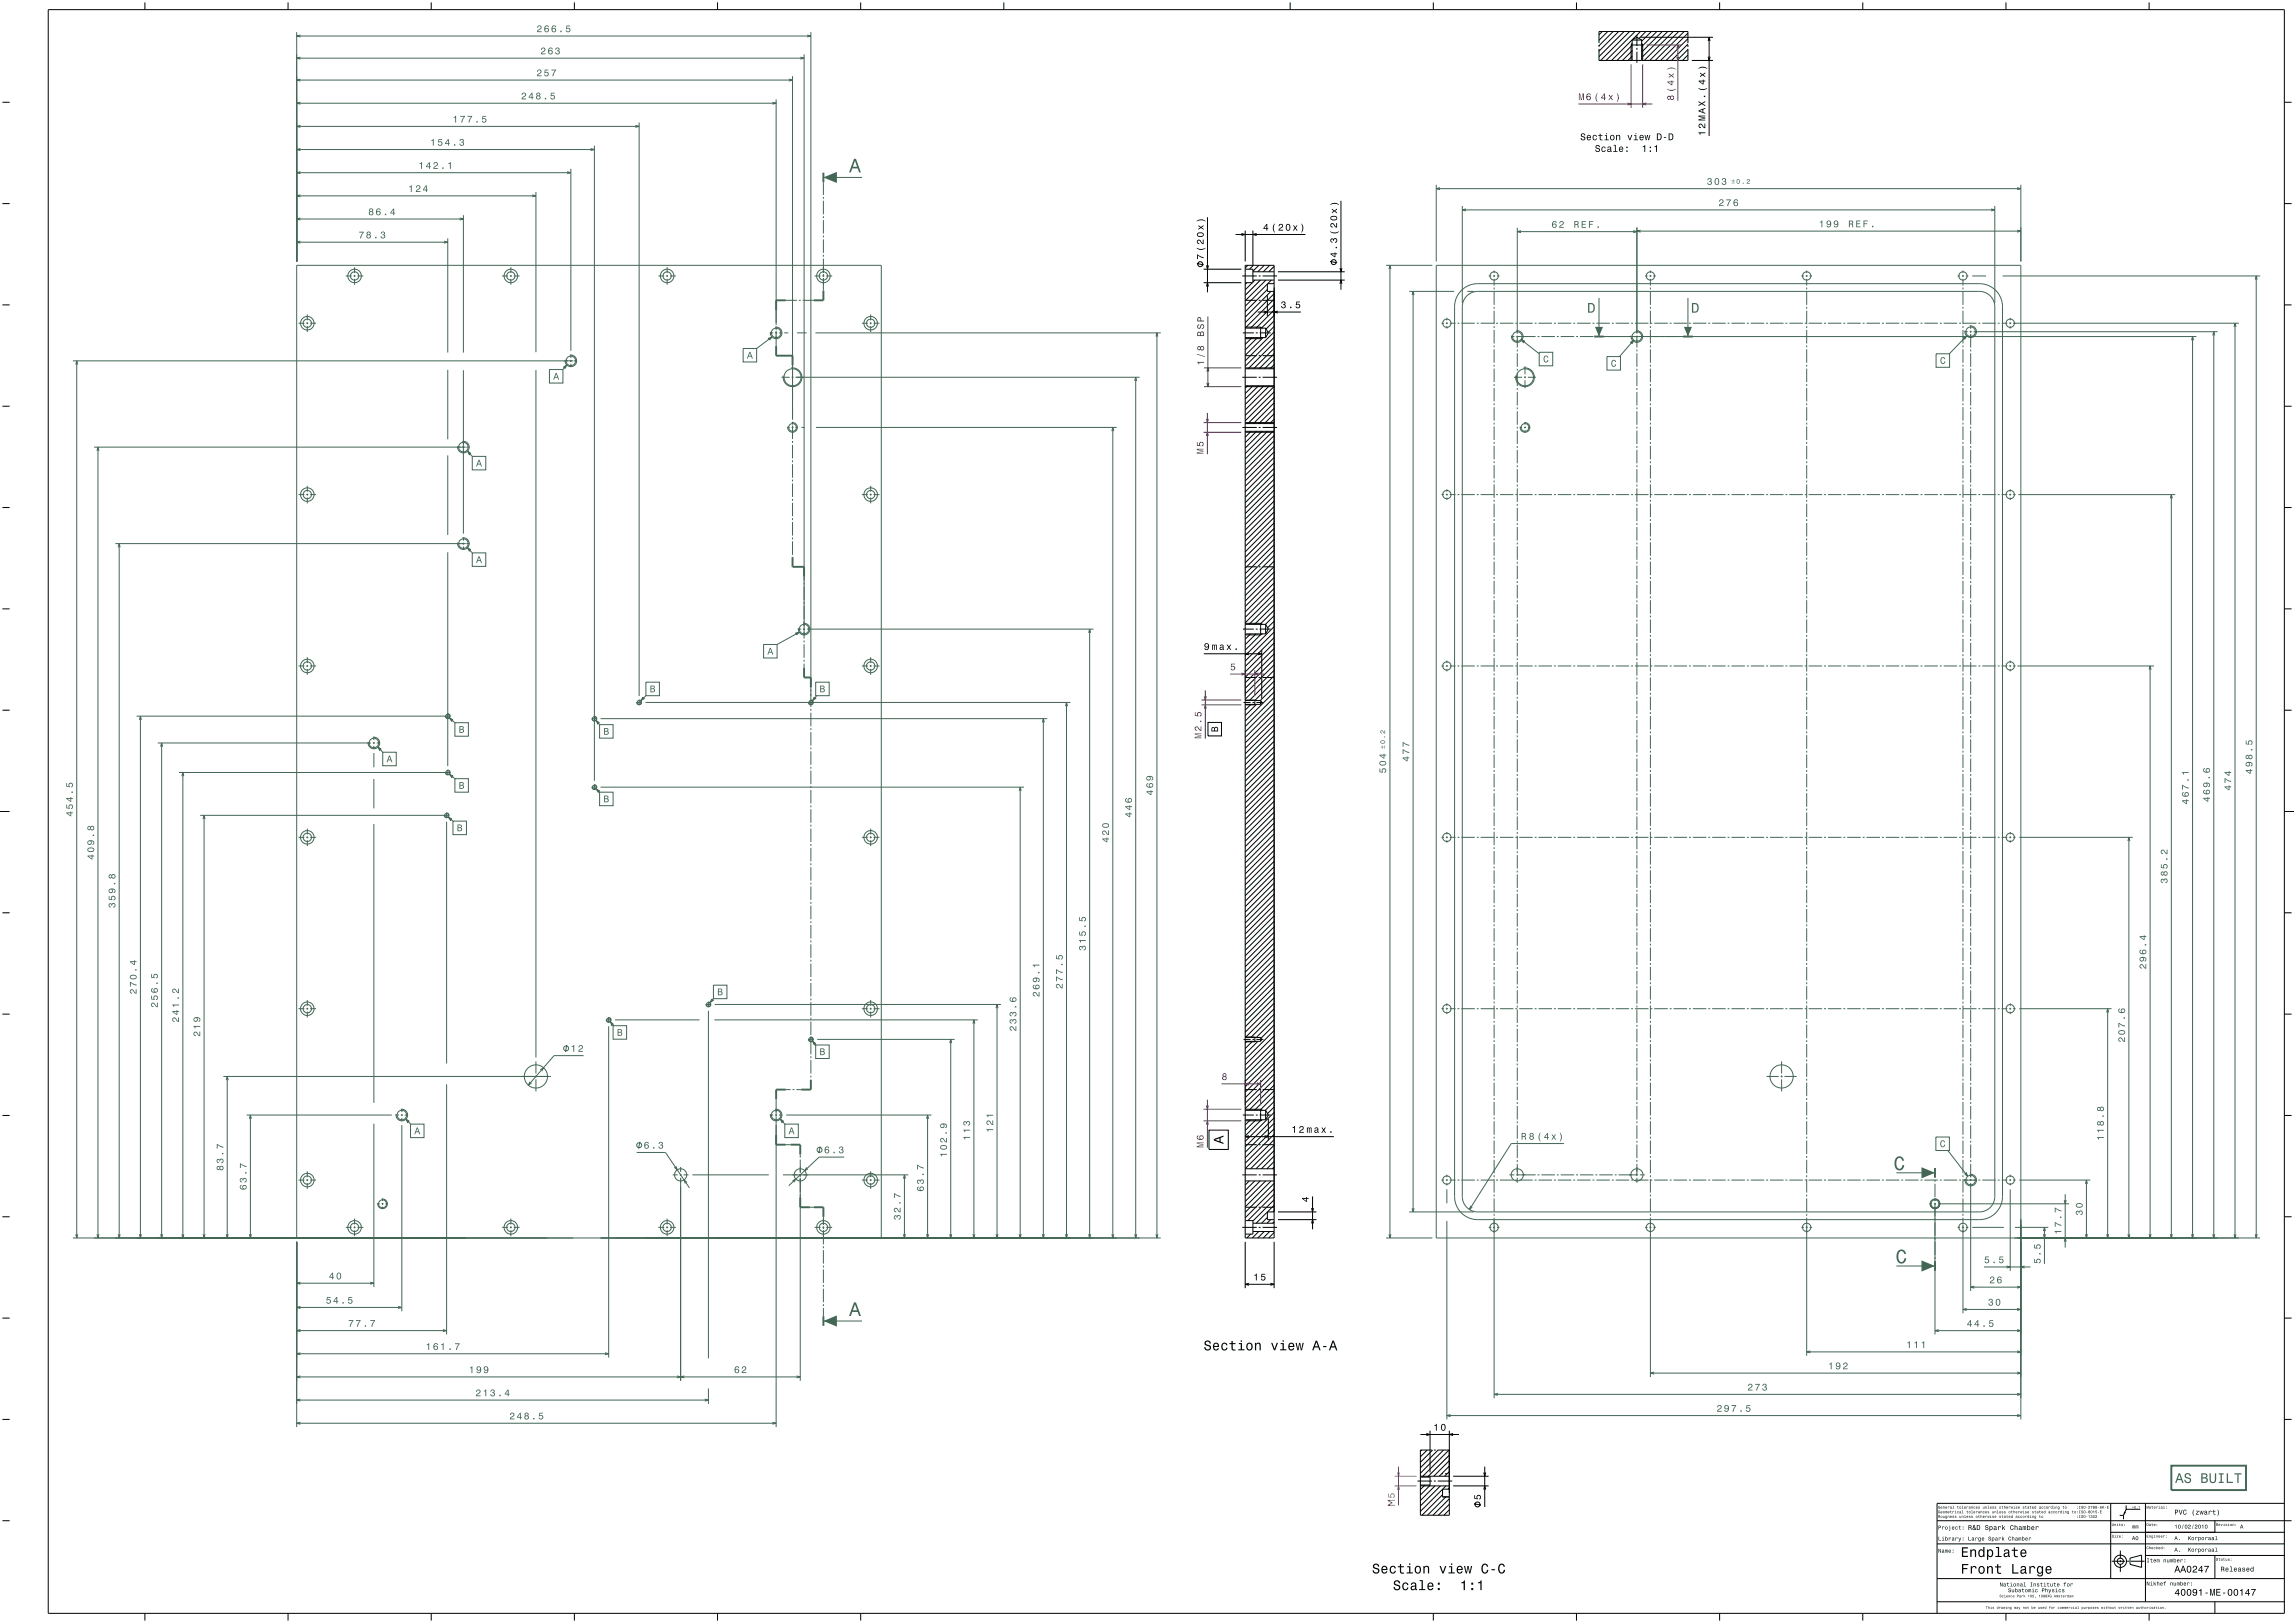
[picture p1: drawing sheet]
<svg xmlns="http://www.w3.org/2000/svg" width="1189mm" height="841mm" viewBox="0 0 1189 841" stroke-linecap="round" stroke-linejoin="round" font-family="sans-serif">
<g fill="none" stroke="#000" stroke-width=".52">
<path d="M25 5h1159v831h-1159zM75 1v4M149 1v4M223 1v4M298 1v4M372 1v4M446 1v4M520 1v4M669 1v4M743 1v4M817 1v4M830 16l-1 2"/>
<path d="M833 16l-4 5M836 16l-7 8M839 16l-10 11M842 16l-13 13M845 16l-15 15M847 16l-15 15M848 18v6M850 16l-15 15M850 19h38M853 16l-4 4M856 16l-5 5M859 16l-8 8"/>
<path d="M862 16l-11 11M864 16l-13 14M867 16l-15 15M870 16l-15 15M873 16l-15 15M875 17l-14 14M891 1v4M965 1v4M1040 1v4M1114 1v4M829 25v6h46v-6M829 22v-6h46v6"/>
<path d="M829 23v1M845 23h6M845 23v8M846 29l-2 2M846 26l-5 5M846 23l-8 8M846 21l2-2 3 2M846 21v10M846 21h5M846 22l-1 1M848 25v1M848 27v6"/>
<path d="M851 21v10M851 22v1M851 23v8M875 29l-3 2M875 26l-6 5M875 23l-9 8M875 20l-11 11M875 23v1M877 31h11M1 53h4M1184 53h4M1 106h4"/>
<path d="M645 120v15M649 120v17M1184 106h4M624 139h19M645 139h4v7h-4M645 137h15v504h-15zM647 137l-2 2M650 137l-2 2M652 137l-3 4M655 137l-3 4M658 137l-3 4M660 138l-2 3"/>
<path d="M1 158h4M624 146h19M644 143h7M645 156h6M646 146l-1 1M649 146l-4 4M649 145h11M649 141h11M650 145l-1 1M652 156h1M652 143h1M653 145l-8 8"/>
<path d="M654 156h6M654 143h8M656 145l-11 11M657 150l-12 12M657 147l-12 12M657 153v11M659 151l-14 13M659 145l-2 2M660 155l-15 15h11M660 152l-15 15M660 147h.1M660 158l-12 12"/>
<path d="M660 147h-3v4h3M662 145h35M662 141h35M1184 158h4M644 172h6M645 175h11M645 169h8M645 175h8M646 175l-1 1M649 175l-4 3M651 172h1M652 175l-7 6"/>
<path d="M653 172h6M653 169v6M653 169l1 1M654 175h-1M655 175l-10 9M656 170v5M656 170l1 2-1 3M660 178l-13 13M660 175l-15 15M660 172l-15 15M660 169l-3 3M660 166l-4 4"/>
<path d="M660 163l-6 7M660 161l-9 9M644 195h7M645 200h15M645 191h15M645 184h6M647 200l-2 1M649 200l-4 4M652 200l-7 7M652 184h1M652 195h1M654 184h6"/>
<path d="M654 195h8M655 200l-10 10M658 200l-13 12M660 189l-2 2M660 186l-5 5M660 183l-7 8M660 180l-10 11M1 211h4M645 219h15M660 217l-2 2M660 214l-5 5M660 212l-8 7"/>
<path d="M660 209l-10 10M660 206l-13 13M660 203l-15 15M660 200l-15 15M1184 211h4M644 221h7M645 223h15M645 224h15M646 223l-1 1M648 223l-3 4M651 223l-6 6M652 221h1"/>
<path d="M654 223l-9 9M654 221h8M657 223l-12 12M660 223l-15 15M660 240l-15 15M660 237l-15 15M660 234l-15 15M660 231l-15 15M660 229l-15 15M660 226l-15 15M660 260l-15 15M660 257l-15 15"/>
<path d="M660 254l-15 15M660 251l-15 15M660 248l-15 15M660 246l-15 15M660 243l-15 15M1 263h4M660 279l-15 15M660 277l-15 15M660 274l-15 15M660 271l-15 15M660 268l-15 15M660 265l-15 15"/>
<path d="M660 262l-15 15M1184 263h4M645 294h6M652 294h1M654 294h6M660 294l-15 15M660 291l-15 15M660 288l-15 15M660 285l-15 15M660 282l-15 15M660 299l-15 15M660 296l-15 15"/>
<path d="M1 315h4M660 319l-4 5M660 316l-7 8M660 313l-10 11M660 311l-13 13M660 308l-15 15M660 305l-15 15M660 302l-15 15M1184 315h4M644 326h6M645 328h11M645 324h11"/>
<path d="M645 323h8M645 329h8M648 328l-3 3M651 326h1M651 328l-6 6M653 326h6M653 323v6M653 323l1 1M654 328l-9 9M654 337v25M654 328l-1 1M656 324l1 2-1 2"/>
<path d="M656 324v4M660 339l-15 15M660 336l-15 15h6M660 333l-15 15M660 330l-15 15M660 328l-15 15M660 325l-15 15M660 322l-3 3M652 351h1M654 351h6M660 350l-12 13M660 347l-15 15"/>
<path d="M660 345l-15 15M660 342l-15 15M660 359l-15 15M660 356l-7 7M660 353l-10 10M1 368h4M645 364h3M645 365h8M645 363h8M645 363h5M646 365h4M648 365l-3 3"/>
<path d="M649 364h1M650 363v2M650 363h1M651 365h-1M651 364h4M651 365l-6 6M653 363v2M653 363l1 1-1 1M660 378l-15 15M660 376l-15 15M660 373l-15 15M660 370l-15 15"/>
<path d="M660 367l-15 15M660 364l-15 15M660 361l-15 15M1184 368h4M660 398l-15 15M660 395l-15 15M660 393l-15 15M660 390l-15 15M660 387l-15 15M660 384l-15 15M660 381l-15 15M660 418l-15 15"/>
<path d="M660 415l-15 15M660 412l-15 15M660 410l-15 15M660 407l-15 15M660 404l-15 15M660 401l-15 15M0 421h5M660 438l-15 15M660 435l-15 15M660 432l-15 15M660 429l-15 15M660 427l-15 15"/>
<path d="M660 424l-15 15M660 421l-15 15M1184 421h5M660 458l-15 15M660 455l-15 15M660 452l-15 15M660 449l-15 15M660 446l-15 15M660 443l-15 15M660 441l-15 15M1 473h4M660 477l-15 15"/>
<path d="M660 475l-15 15M660 472l-15 15M660 469l-15 15M660 466l-15 15M660 463l-15 15M660 460l-15 15M1184 473h4M660 497l-15 15M660 494l-15 15M660 492l-15 15M660 489l-15 15M660 486l-15 15"/>
<path d="M660 483l-15 15M660 480l-15 15M660 520l-15 15M660 517l-15 15M660 514l-15 15M660 511l-15 15M660 509l-15 15M660 506l-15 15M660 503l-15 15M660 500l-15 15M1 526h4M645 539h3"/>
<path d="M645 540h8M645 538h8M645 537h5M645 540h5M646 540l-1 1M649 540l-4 3M649 539h1M650 537v3M650 537l1 1M651 540h-1M651 539h4M652 540l-7 6"/>
<path d="M653 538v2M653 538l1 1-1 1M660 540l-15 15M660 537l-15 15M660 534l-15 15M660 531l-6 7M660 528l-9 10M660 526l-12 12M660 523l-14 15M1184 526h4M660 559l-15 15M660 557l-15 15"/>
<path d="M660 554l-15 15M660 551l-15 15M660 548l-15 15M660 545l-15 15M660 542l-15 15M1 578h4M644 578h6M645 575h11M645 565h6M645 575h8M651 578h1M652 565h1"/>
<path d="M653 578h6M653 575v6M653 575h1M654 565h6M656 575v5M656 575l1 3-1 2M657 580v11M660 562l-13 13M660 579l-15 15M660 576l-15 15M660 574l-3 3M660 571l-4 4"/>
<path d="M660 568l-7 7M660 565l-10 10M1184 578h4M645 580h11M645 593h6M645 581h8M648 580l-3 3M651 580l-6 6M652 593h1M654 580l-9 9M654 580l-1 1M654 593h6"/>
<path d="M660 591l-15 15h15M660 588l-15 15M660 585l-15 15M660 582l-15 15M660 599l-6 7M660 596l-9 10M660 593l-12 13M644 609h7M645 612h15M648 612l-3 2M650 612l-5 5M652 609h1"/>
<path d="M653 612l-8 8M654 609h8M656 612l-11 11M659 612l-14 13M660 605l-1 1M660 602l-3 4M660 619l-13 13M660 616l-15 15M660 613l-15 15M1 631h4M644 636h7M645 632h4v7l-4 1"/>
<path d="M645 626h6M648 639l-2 2M649 638h11M649 634h11M650 638h-1M652 626h1M652 636h1M652 638l-3 3M654 626h6M654 636h8M655 638l-3 3M657 631l-3 3"/>
<path d="M658 638l-3 3M659 632l-2 2M660 639l-2 2M660 633v1M660 627v1M660 625l-9 9M660 622l-11 11M660 628h-3v4h3M662 632h20M662 628h20M1184 631h4M645 643v24"/>
<path d="M660 643v24M1 683h4M1184 683h4M1 735h4M1184 735h4M737 751l-1 1M740 751l-4 4M741 741v22M743 751l-7 7M743 751h1M745 751h6M745 751l-9 10"/>
<path d="M748 751l-12 12M751 751l-14 14M751 760l-5 5M751 757l-8 8M751 754l-11 11M751 741v44h-15v-34h6M735 767h7M736 770h5l-5 5M736 770h15M736 765h15M736 765h5M739 770l-3 2"/>
<path d="M741 765v5M743 767h1M744 770l-8 8M745 767h8M747 770l-11 10M747 764h1M748 775l-11 10M749 764h1M749 776l-9 9M749 770l-13 13M751 764h1M751 763l-2 2"/>
<path d="M751 779l-5 6M751 777l-8 8M751 771v1M751 772h-3v4h3M753 770h19M753 765h19M1094 779v39M1112 779v51M1184 779h-180v57M1 788h4M751 782l-3 3M1004 788h184"/>
<path d="M1094 794h90M1099 785h2v2M1102 780v2M1148 788v6M1004 818h180M1004 800h180M1095 809h6M1099 804v4M1099 808v2M1099 810v5M1103 809h.1M1104 807l6-1v6l-6-1z"/>
<path d="M1105 809h7M1112 806h72M1148 806v12M75 836v4M149 836v4M223 836v4M298 836v4M372 836v4M446 836v4M743 836v4M817 836v4M891 836v4"/>
<path d="M965 836v4M1004 830h180M1040 836v4M1114 836v4M1148 830v6"/>
<circle cx="1099" cy="809" r="1.6"/>
<circle cx="1099" cy="809" r="3"/>
</g>
<g fill="none" stroke="#436655" stroke-width=".52">
<path d="M154 17v118M420 17v349M411 39v179M417 28v303M402 51v117M308 75v330M331 63v298M278 99v83M296 87v95M427 94v7M427 92h20M744 96v39"/>
<path d="M1047 96v39M240 111v72M427 102v1M427 104v7M427 112v1M427 114v7M758 107v50M786 118v55M848 118v55M1034 107v50M184 138v3M232 123v60"/>
<path d="M265 138v3M346 138v3M427 122v1M427 124v7M427 132v1M427 134v7M718 137h24M179 143h3M183 143h1M184 142v1M184 144v4M185 143h3"/>
<path d="M260 143h3M264 143h1M265 142v1M265 144v4M266 143h3M341 143h3M345 143h1M346 142v1M346 144v4M347 143h3M407 156h6M414 156h1"/>
<path d="M416 156h6M422 143h3M426 143h1M427 142v1M427 144v7M428 143h3M730 151h24M757 151l4-3 5-1h260l6 2 2 1 2 3 1 3 1 3v461l-2 6-2 2-2 2-3 2h-3h-260h-3l-3-2-3-2-1-2-2-6v-461l1-5zM760 153l3-1 3-1h260l4 1 3 3 1 4v461l-1 4-3 3-4 1h-260l-4-1-3-3-1-4v-461l1-3zM761 151h3M772 143h1M774 143h1"/>
<path d="M774 140v1M774 142v1M774 144v4M774 149v1M774 151v7M774 159v1M776 143h1M853 143h1M855 143h1M855 140v1M855 142v1M855 144v4"/>
<path d="M855 149v1M855 151v7M855 159v1M857 143h1M934 143h1M936 143h1M936 140v1M936 142v1M936 144v4M936 149v1M936 151v7M936 159v1"/>
<path d="M938 143h1M1015 143h1M1017 143h1M1017 140v1M1017 142v1M1017 144v4M1017 149v1M1017 151v7M1017 159v1M1019 143h1M1022 143h7M1038 143h133"/>
<path d="M155 167h3M159 167h1M159 163v3M159 167v1M159 169v3M161 167h3M399 172h2M402 170a3 3 0 0 1 3 2 3 3 0 0 1-3 3 3 3 0 0 1-3-3M402 172h1M402 169v2M402 171v8M404 172h1"/>
<path d="M406 172h3M413 172h5M423 172h179M447 167h3M451 167h1M451 163v3M451 167v1M451 169v3M453 167h3M747 167h1M749 167h1M750 165v1"/>
<path d="M750 167v1M750 169v1M751 167h3M755 167h1M757 167h7M765 167h1M767 167h7M774 161v7M774 169v1M774 171v7M774 179v1M775 167h1"/>
<path d="M777 167h7M783 174h2M785 167h1M786 171a3 3 0 0 1 3 3 3 3 0 0 1-3 3 3 3 0 0 1-3-3M786 174h10M786 174v6M787 167h7M795 167h1M797 174h1M797 167h7M799 174h7M805 167h1"/>
<path d="M807 174h1M807 167h7M809 174h7M815 167h1M817 174h1M817 167h7M819 174h7M825 167h1M827 174h1M827 167h7M829 174h7M835 167h1"/>
<path d="M837 174h1M837 167h7M839 174h9M845 167h1M847 167h7M848 171a3 3 0 0 1 3 3 3 3 0 0 1-3 3 3 3 0 0 1-3-3M848 174h1M848 174v6M850 174h288M855 161v7M855 169v1M855 171v7"/>
<path d="M855 179v1M855 167h1M857 167h7M865 167h1M867 167h7M875 167h1M877 167h7M885 167h1M887 167h7M895 167h1M897 167h7M905 167h1"/>
<path d="M907 167h7M915 167h1M917 167h7M925 167h1M927 167h7M935 167h1M936 161v7M936 169v1M936 171v7M936 179v1M937 167h7M945 167h1"/>
<path d="M947 167h7M955 167h1M957 167h7M965 167h1M967 167h7M975 167h1M977 167h7M985 167h1M987 167h7M995 167h1M997 167h7M1005 167h1"/>
<path d="M1007 167h7M1015 167h1M1017 161v7M1017 169v1M1017 171v7M1017 179v1M1017 167h7M1018 172h2M1021 169a3 3 0 0 1 3 3 3 3 0 0 1-3 3 3 3 0 0 1-3-4M1021 172h1M1021 169v1M1021 171v1"/>
<path d="M1021 173v7M1023 172h126M1025 167h1M1027 167h7M1035 167h1M1037 167h3M1041 167h1M1042 165v1M1042 167v1M1042 169v1M1043 167h117M38 187h259"/>
<path d="M232 192v36M240 192v84M278 192v356M295 184a3 3 0 0 1 4 3 3 3 0 0 1-3 3 3 3 0 0 1-3-4M296 184v1M296 186v1M296 188v2M297 187h2M405 195h4M410 191h3l2 2 1 3-2 3-3 1h-3l-2-2v-3M410 195h1M412 195h179"/>
<path d="M774 181v7M774 189v1M774 191v7M774 199v1M785 195h4M786 181v1M786 183v7M786 191v1M786 193v7M790 191h3l2 2v3l-1 3-3 1h-3l-2-2v-3M790 195h1M790 190v4"/>
<path d="M790 195v1M790 197v4M792 195h4M848 181v1M848 183v7M848 191v1M848 193v7M855 181v7M855 189v1M855 191v7M855 199v1M936 181v7"/>
<path d="M936 189v1M936 191v7M936 199v1M1017 181v7M1017 189v1M1017 191v7M1017 199v1M1021 181v1M1021 183v7M1021 191v1M1021 193v7M410 219a2.5 2.5 0 0 1 3 2 2.5 2.5 0 0 1-2 3 2.5 2.5 0 0 1-3-3"/>
<path d="M411 219v1M774 201v7M774 209v1M774 211v7M774 219v1M786 201v1M786 203v7M786 211v1M786 213v7M790 219a2.5 2.5 0 0 1 3 2 2.5 2.5 0 0 1-3 3 2.5 2.5 0 0 1-2-3M790 219v1M848 201v1"/>
<path d="M848 203v7M848 211v1M848 213v7M855 201v7M855 209v1M855 211v7M855 219v1M936 201v7M936 209v1M936 211v7M936 219v1M1017 201v7"/>
<path d="M1017 209v1M1017 211v7M1017 219v1M1021 201v1M1021 203v7M1021 211v1M1021 213v7M49 232h192M232 236v41M240 229a3 3 0 0 1 3 3 3 3 0 0 1-3 3 3 3 0 0 1-3-4M242 232h1M408 221h1"/>
<path d="M410 221h1M411 221v7M411 229v1M411 231v7M411 239v1M412 221h1M415 221h2M423 221h156M774 221v7M774 229v1M774 231v7M774 239v1"/>
<path d="M786 221v1M786 223v7M786 231v1M786 233v7M788 221h1M790 221h1M790 221v1M790 223v1M792 221h1M848 221v1M848 223v7M848 231v1"/>
<path d="M848 233v7M855 221v7M855 229v1M855 231v7M855 239v1M936 221v7M936 229v1M936 231v7M936 239v1M1017 221v7M1017 229v1M1017 231v7"/>
<path d="M1017 239v1M1021 221v1M1021 223v7M1021 231v1M1021 233v7M155 256h3M159 256h1M159 252v3M159 256v1M159 258v3M161 256h3M411 241v7"/>
<path d="M411 249v1M411 251v7M411 259v1M447 256h3M451 256h1M451 252v3M451 256v1M451 258v3M453 256h3M747 256h1M749 256h1M750 253v2"/>
<path d="M750 256v1M750 258v1M751 256h3M755 256h1M757 256h7M765 256h1M767 256h7M774 241v7M774 249v1M774 251v7M774 259v1M775 256h1"/>
<path d="M777 256h7M785 256h1M786 241v1M786 243v7M786 251v1M786 253v7M787 256h7M795 256h1M797 256h7M805 256h1M807 256h7M815 256h1"/>
<path d="M817 256h7M825 256h1M827 256h7M835 256h1M837 256h7M845 256h1M847 256h7M848 241v1M848 243v7M848 251v1M848 253v7M855 241v7"/>
<path d="M855 249v1M855 251v7M855 259v1M855 256h1M857 256h7M865 256h1M867 256h7M875 256h1M877 256h7M885 256h1M887 256h7M895 256h1"/>
<path d="M897 256h7M905 256h1M907 256h7M915 256h1M917 256h7M925 256h1M927 256h7M935 256h1M936 241v7M936 249v1M936 251v7M936 259v1"/>
<path d="M937 256h7M945 256h1M947 256h7M955 256h1M957 256h7M965 256h1M967 256h7M975 256h1M977 256h7M985 256h1M987 256h7M995 256h1"/>
<path d="M997 256h7M1005 256h1M1007 256h7M1015 256h1M1017 241v7M1017 249v1M1017 251v7M1017 259v1M1017 256h7M1021 241v1M1021 243v7M1021 251v1"/>
<path d="M1021 253v7M1025 256h1M1027 256h7M1035 256h1M1037 256h3M1041 256h1M1042 253v2M1042 256v1M1042 258v1M1043 256h2M1046 256h81M240 279a3 3 0 0 1 3 3 3 3 0 0 1-3 3 3 3 0 0 1-3-4"/>
<path d="M240 278v2M411 261v7M411 269v1M411 271v7M411 279v1M774 261v7M774 269v1M774 271v7M774 279v1M786 261v1M786 263v7M786 271v1"/>
<path d="M786 273v7M848 261v1M848 263v7M848 271v1M848 273v7M855 261v7M855 269v1M855 271v7M855 279v1M936 261v7M936 269v1M936 271v7"/>
<path d="M936 279v1M1017 261v7M1017 269v1M1017 271v7M1017 279v1M1021 261v1M1021 263v7M1021 271v1M1021 273v7M60 282h181M232 286v111M240 281v1"/>
<path d="M240 283v2M242 282h1M411 281v7M411 289h.1M774 281v7M774 289v1M774 291v7M774 299v1M786 281v1M786 283v7M786 291v1M786 293v7"/>
<path d="M848 281v1M848 283v7M848 291v1M848 293v7M855 281v7M855 289v1M855 291v7M855 299v1M936 281v7M936 289v1M936 291v7M936 299v1"/>
<path d="M1017 281v7M1017 289v1M1017 291v7M1017 299v1M1021 281v1M1021 283v7M1021 291v1M1021 293v7M774 301v7M774 309v1M774 311v7M774 319v1"/>
<path d="M786 301v1M786 303v7M786 311v1M786 313v7M848 301v1M848 303v7M848 311v1M848 313v7M855 301v7M855 309v1M855 311v7M855 319v1"/>
<path d="M936 301v7M936 309v1M936 311v7M936 319v1M1017 301v7M1017 309v1M1017 311v7M1017 319v1M1021 301v1M1021 303v7M1021 311v1M1021 313v7"/>
<path d="M414 326h1M416 323a3 3 0 0 1 4 3 3 3 0 0 1-3 3 3 3 0 0 1-3-4M416 326h1M417 332v1M417 334v7M418 326h149M774 321v7M774 329v1M774 331v7M774 339v1M786 321v1M786 323v7"/>
<path d="M786 331v1M786 333v7M848 321v1M848 323v7M848 331v1M848 333v7M855 321v7M855 329v1M855 331v7M855 339v1M936 321v7M936 329v1"/>
<path d="M936 331v7M936 339v1M1017 321v7M1017 329v1M1017 331v7M1017 339v1M1021 321v1M1021 323v7M1021 331v1M1021 333v7M155 345h3M159 345h1"/>
<path d="M159 341v3M159 345v1M159 347v3M161 345h3M417 342v1M417 344v2M447 345h3M451 345h1M451 341v3M451 345v1M451 347v3M453 345h3"/>
<path d="M747 345h1M749 345h1M750 342v2M750 345v1M750 347v1M751 345h3M755 345h1M757 345h7M765 345h1M767 345h7M774 341v7M774 349v1"/>
<path d="M774 351v7M774 359v1M775 345h1M777 345h7M785 345h1M786 341v1M786 343v7M786 351v1M786 353v7M787 345h7M795 345h1M797 345h7"/>
<path d="M805 345h1M807 345h7M815 345h1M817 345h7M825 345h1M827 345h7M835 345h1M837 345h7M845 345h1M847 345h7M848 341v1M848 343v7"/>
<path d="M848 351v1M848 353v7M855 341v7M855 349v1M855 351v7M855 359v1M855 345h1M857 345h7M865 345h1M867 345h7M875 345h1M877 345h7"/>
<path d="M885 345h1M887 345h7M895 345h1M897 345h7M905 345h1M907 345h7M915 345h1M917 345h7M925 345h1M927 345h7M935 345h1M936 341v7"/>
<path d="M936 349v1M936 351v7M936 359v1M937 345h7M945 345h1M947 345h7M955 345h1M957 345h7M965 345h1M967 345h7M975 345h1M977 345h7"/>
<path d="M985 345h1M987 345h7M995 345h1M997 345h7M1005 345h1M1007 345h7M1015 345h1M1017 341v7M1017 349v1M1017 351v7M1017 359v1M1017 345h7"/>
<path d="M1021 341v1M1021 343v7M1021 351v1M1021 353v7M1025 345h1M1027 345h7M1035 345h1M1037 345h3M1041 345h1M1042 342v2M1042 345v1M1042 347v1"/>
<path d="M1043 345h2M1046 345h70M71 371h162M232 370a1.3 1.3 0 0 1 1 1 1.3 1.3 0 0 1-1 1 1.3 1.3 0 0 1-1-1M307 372h2M308 371a1.2 1.2 0 0 1 1 1 1.2 1.2 0 0 1-1 2 1.2 1.2 0 0 1-1-2M311 372h232M330 364h3M331 363a1.3 1.3 0 0 1 2 1 1.3 1.3 0 0 1-2 1 1.3 1.3 0 0 1-1-1M331 363v2M335 364h220M420 363a1.2 1.2 0 0 1 2 1 1.2 1.2 0 0 1-2 1 1.2 1.2 0 0 1-1-1"/>
<path d="M420 367v1M420 369v7M420 377v1M420 379v7M774 361v7M774 369v1M774 371v7M774 379v1M786 361v1M786 363v7M786 371v1M786 373v7"/>
<path d="M848 361v1M848 363v7M848 371v1M848 373v7M855 361v7M855 369v1M855 371v7M855 379v1M936 361v7M936 369v1M936 371v7M936 379v1"/>
<path d="M1017 361v7M1017 369v1M1017 371v7M1017 379v1M1021 361v1M1021 363v7M1021 371v1M1021 373v7M82 385h110M193 382a3 3 0 0 1 4 3 3 3 0 0 1-3 3 3 3 0 0 1-3-4M193 385h1M194 382v1"/>
<path d="M194 384v1M194 386v2M194 390v8M195 385h2M232 399a1.3 1.3 0 0 1 1 1 1.3 1.3 0 0 1-1 2 1.3 1.3 0 0 1-1-2M232 399v3M420 387v1M420 389v7M420 397v1M420 399v7M774 381v7M774 389v1"/>
<path d="M774 391v7M774 399v1M786 381v1M786 383v7M786 391v1M786 393v7M848 381v1M848 383v7M848 391v1M848 393v7M855 381v7M855 389v1"/>
<path d="M855 391v7M855 399v1M936 381v7M936 389v1M936 391v7M936 399v1M1017 381v7M1017 389v1M1017 391v7M1017 399v1M1021 381v1M1021 383v7"/>
<path d="M1021 391v1M1021 393v7M93 400h140M194 404v15M307 408h2M308 407a1.2 1.2 0 0 1 1 1 1.2 1.2 0 0 1-1 1 1.2 1.2 0 0 1-1-1M308 407v2M311 408h220M420 407v1M420 409v7M420 417v1M420 419v7"/>
<path d="M774 401v7M774 409v1M774 411v7M774 419v1M786 401v1M786 403v7M786 411v1M786 413v7M848 401v1M848 403v7M848 411v1M848 413v7"/>
<path d="M855 401v7M855 409v1M855 411v7M855 419v1M936 401v7M936 409v1M936 411v7M936 419v1M1017 401v7M1017 409v1M1017 411v7M1017 419v1"/>
<path d="M1021 401v1M1021 403v7M1021 411v1M1021 413v7M104 422h129M155 434h3M159 434h1M159 429v3M159 433v1M159 435v3M161 434h3M194 427v144"/>
<path d="M231 421a1.3 1.3 0 0 1 2 1 1.4 1.4 0 0 1-2 2 1.3 1.3 0 0 1-1-2M231 421v3M231 426v125M420 427v1M420 429v7M420 437v1M420 439v7M447 434h3M451 434h1M451 429v3M451 433v1M451 435v3"/>
<path d="M453 434h3M747 434h1M749 434h1M750 431v1M750 433v1M750 435v2M751 434h3M755 434h1M757 434h7M765 434h1M767 434h7M774 421v7"/>
<path d="M774 429v1M774 431v7M774 439v1M775 434h1M777 434h7M785 434h1M786 421v1M786 423v7M786 431v1M786 433v7M787 434h7M795 434h1"/>
<path d="M797 434h7M805 434h1M807 434h7M815 434h1M817 434h7M825 434h1M827 434h7M835 434h1M837 434h7M845 434h1M847 434h7M848 421v1"/>
<path d="M848 423v7M848 431v1M848 433v7M855 421v7M855 429v1M855 431v7M855 439v1M855 434h1M857 434h7M865 434h1M867 434h7M875 434h1"/>
<path d="M877 434h7M885 434h1M887 434h7M895 434h1M897 434h7M905 434h1M907 434h7M915 434h1M917 434h7M925 434h1M927 434h7M935 434h1"/>
<path d="M936 421v7M936 429v1M936 431v7M936 439v1M937 434h7M945 434h1M947 434h7M955 434h1M957 434h7M965 434h1M967 434h7M975 434h1"/>
<path d="M977 434h7M985 434h1M987 434h7M995 434h1M997 434h7M1005 434h1M1007 434h7M1015 434h1M1017 421v7M1017 429v1M1017 431v7M1017 439v1"/>
<path d="M1017 434h7M1021 421v1M1021 423v7M1021 431v1M1021 433v7M1025 434h1M1027 434h7M1035 434h1M1037 434h3M1041 434h1M1042 431v1M1042 433v1"/>
<path d="M1042 435v2M1043 434h2M1047 434h58M420 447v1M420 449v7M420 457v1M420 459v7M774 441v7M774 449v1M774 451v7M774 459v1M786 441v1"/>
<path d="M786 443v7M786 451v1M786 453v7M848 441v1M848 443v7M848 451v1M848 453v7M855 441v7M855 449v1M855 451v7M855 459v1M936 441v7"/>
<path d="M936 449v1M936 451v7M936 459v1M1017 441v7M1017 449v1M1017 451v7M1017 459v1M1021 441v1M1021 443v7M1021 451v1M1021 453v7M420 467v1"/>
<path d="M420 469v7M420 477v1M420 479v7M774 461v7M774 469v1M774 471v7M774 479v1M786 461v1M786 463v7M786 471v1M786 473v7M848 461v1"/>
<path d="M848 463v7M848 471v1M848 473v7M855 461v7M855 469v1M855 471v7M855 479v1M936 461v7M936 469v1M936 471v7M936 479v1M1017 461v7"/>
<path d="M1017 469v1M1017 471v7M1017 479v1M1021 461v1M1021 463v7M1021 471v1M1021 473v7M420 487v1M420 489v7M420 497v1M420 499v7M774 481v7"/>
<path d="M774 489v1M774 491v7M774 499v1M786 481v1M786 483v7M786 491v1M786 493v7M848 481v1M848 483v7M848 491v1M848 493v7M855 481v7"/>
<path d="M855 489v1M855 491v7M855 499v1M936 481v7M936 489v1M936 491v7M936 499v1M1017 481v7M1017 489v1M1017 491v7M1017 499v1M1021 481v1"/>
<path d="M1021 483v7M1021 491v1M1021 493v7M159 518v3M367 519a1.2 1.2 0 0 1 1 1 1.2 1.2 0 0 1-1 2 1.2 1.2 0 0 1-1-2M367 519v3M420 507v1M420 509v7M420 517v1M420 519v7M451 518v3M750 520v1"/>
<path d="M774 501v7M774 509v1M774 511v7M774 519v1M786 501v1M786 503v7M786 511v1M786 513v7M848 501v1M848 503v7M848 511v1M848 513v7"/>
<path d="M855 501v7M855 509v1M855 511v7M855 519v1M936 501v7M936 509v1M936 511v7M936 519v1M1017 501v7M1017 509v1M1017 511v7M1017 519v1"/>
<path d="M1021 501v1M1021 503v7M1021 511v1M1021 513v7M1042 520v1M155 523h3M159 523h1M159 522v1M159 524v3M161 523h3M314 528h3M315 527a1.2 1.2 0 0 1 2 1 1.4 1.4 0 0 1-2 2 1.2 1.2 0 0 1-1-2"/>
<path d="M315 527v3M315 532v171M319 528h44M366 520h2M367 524v180M370 528h137M370 520h149M419 539h3M420 537a1.4 1.4 0 0 1 2 2 1.2 1.2 0 0 1-2 1 1.2 1.2 0 0 1-1-2M420 527v1M420 529v7M420 537v9"/>
<path d="M424 539h71M447 523h3M451 523h1M451 522v1M451 524v3M453 523h3M747 523h1M749 523h1M750 522v1M750 524v1M751 523h3M755 523h1"/>
<path d="M757 523h7M765 523h1M767 523h7M774 521v7M774 529v1M774 531v7M774 539v1M775 523h1M777 523h7M785 523h1M786 521v1M786 523v7"/>
<path d="M786 531v1M786 533v7M787 523h7M795 523h1M797 523h7M805 523h1M807 523h7M815 523h1M817 523h7M825 523h1M827 523h7M835 523h1"/>
<path d="M837 523h7M845 523h1M847 523h7M848 521v1M848 523v7M848 531v1M848 533v7M855 521v7M855 529v1M855 531v7M855 539v1M855 523h1"/>
<path d="M857 523h7M865 523h1M867 523h7M875 523h1M877 523h7M885 523h1M887 523h7M895 523h1M897 523h7M905 523h1M907 523h7M915 523h1"/>
<path d="M917 523h7M925 523h1M927 523h7M935 523h1M936 521v7M936 529v1M936 531v7M936 539v1M937 523h7M945 523h1M947 523h7M955 523h1"/>
<path d="M957 523h7M965 523h1M967 523h7M975 523h1M977 523h7M985 523h1M987 523h7M995 523h1M997 523h7M1005 523h1M1007 523h7M1015 523h1"/>
<path d="M1017 521v7M1017 529v1M1017 531v7M1017 539v1M1017 523h7M1021 521v1M1021 523v7M1021 531v1M1021 533v7M1025 523h1M1027 523h7M1035 523h1"/>
<path d="M1037 523h3M1041 523h1M1042 522v1M1042 524v1M1043 523h2M1047 523h47M116 558h170M278 550v6M278 557v1M278 559v7M420 547v1M420 549v7"/>
<path d="M420 557v1M420 559v1M774 541v7M774 549v1M774 551v7M774 559v1M786 541v1M786 543v7M786 551v1M786 553v7M848 541v1M848 543v7"/>
<path d="M848 551v1M848 553v7M855 541v7M855 549v1M855 551v7M855 559v1M916 558h6M923 558h1M923 550v6M923 557v1M923 559v7M925 558h6"/>
<path d="M936 541v7M936 549v1M936 551v7M936 559v1M1017 541v7M1017 549v1M1017 551v7M1017 559v1M1021 541v1M1021 543v7M1021 551v1M1021 553v7"/>
<path d="M128 578h75M205 578h2M208 575a3 3 0 0 1 3 3 3 3 0 0 1-3 3 3 3 0 0 1-3-4M208 578h1M208 575v1M208 577v1M208 579v2M210 578h1M231 562v129M399 578h2M402 575a3 3 0 0 1 3 3 3 3 0 0 1-3 3 3 3 0 0 1-3-4M402 578h1"/>
<path d="M402 570v169M404 578h1M407 565h3M407 578h76M411 565h1M413 565h2M774 561v7M774 569v1M774 571v7M774 579v1M786 561v1M786 563v7"/>
<path d="M786 571v1M786 573v7M848 561v1M848 563v7M848 571v1M848 573v7M855 561v7M855 569v1M855 571v7M855 579v1M936 561v7M936 569v1"/>
<path d="M936 571v7M936 579v1M1017 561v7M1017 569v1M1017 571v7M1017 579v1M1021 561v1M1021 563v7M1021 571v1M1021 573v7M194 582v85M208 583v96"/>
<path d="M407 593h3M415 598v2M774 581v7M774 589v1M774 591v7M774 599v1M786 581v1M786 583v7M786 591v1M786 593v7M848 581v1M848 583v7"/>
<path d="M848 591v1M848 593v7M855 581v7M855 589v1M855 591v7M855 599v1M936 581v7M936 589v1M936 591v7M936 599v1M1017 581v7M1017 589v1"/>
<path d="M1017 591v7M1017 599v1M1021 581v1M1021 583v7M1021 591v1M1021 593v7M155 611h3M159 611h1M159 607v3M159 611v1M159 613v3M161 611h3"/>
<path d="M349 609h2M352 609h1M353 605v2M353 608v1M353 610v105M354 609h3M359 609h39M406 609h65M415 601v7M415 608v2M415 610v105M447 611h3"/>
<path d="M451 611h1M451 607v3M451 611v1M451 613v3M453 611h3M747 611h1M749 611h1M750 609v1M750 611v1M750 613v1M750 616v8M751 611h3"/>
<path d="M755 611h1M757 611h7M765 611h1M767 611h7M774 601v7M774 609v1M774 611v7M774 619v1M775 611h1M777 611h7M782 609h3M785 611h1"/>
<path d="M786 609h10M786 601v1M786 603v6M786 610v3M787 611h7M795 611h1M797 609h1M797 611h7M799 609h7M805 611h1M807 609h1M807 611h7"/>
<path d="M809 609h7M815 611h1M817 609h1M817 611h7M819 609h7M825 611h1M827 609h1M827 611h7M829 609h7M835 611h1M837 609h1M837 611h7"/>
<path d="M839 609h9M845 611h1M847 611h7M848 609h1M848 601v1M848 603v6M848 610v3M850 609h3M855 601v7M855 609v1M855 611v7M855 619v1"/>
<path d="M855 611h1M857 611h7M865 611h1M867 611h7M875 611h1M877 611h7M885 611h1M887 611h7M895 611h1M897 611h7M905 611h1M907 611h7"/>
<path d="M915 611h1M917 611h7M925 611h1M927 611h7M935 611h1M936 601v7M936 609v1M936 611v7M936 619v1M937 611h7M945 611h1M947 611h7"/>
<path d="M955 611h1M957 611h7M965 611h1M967 611h7M975 611h1M977 611h7M985 611h1M987 611h7M995 611h1M997 611h7M1005 611h1M1007 611h7"/>
<path d="M1015 611h1M1017 601v7M1017 609v1M1017 611v7M1017 619v1M1017 611h8M1021 609a3 3 0 0 1 3 2 3 3 0 0 1-3 3 3 3 0 0 1-3-3M1021 601v1M1021 603v7M1021 611v1M1021 613v56M1025 611h1"/>
<path d="M1027 611h7M1035 611h1M1037 611h3M1041 611h1M1042 609v1M1042 611v1M1042 613v1M1042 616v43M1043 611h2M1047 611h36M179 636h3M183 636h1"/>
<path d="M184 631v3M184 635v1M184 637v4M185 636h3M196 624h1M198 624h1M198 621a2.5 2.5 0 0 1 3 3 2.5 2.5 0 0 1-3 2 2.5 2.5 0 0 1-2-3M198 621v1M198 623v1M198 625v1M200 624h1M260 636h3"/>
<path d="M264 636h1M265 631v3M265 635v1M265 637v4M266 636h3M341 636h3M345 636h1M346 631v3M346 635v1M346 637v4M347 636h3M420 626h2"/>
<path d="M422 636h3M426 636h1M427 631v4M427 635v2M427 637v8M428 636h3M730 628h34M750 633v103M772 636h1M774 636h1M774 621v7M774 629v1"/>
<path d="M774 631v94M776 636h1M853 636h1M855 636h1M855 621v7M855 629v1M855 631v83M857 636h1M934 636h1M936 636h1M936 621v7M936 629v1"/>
<path d="M936 631v72M938 636h1M1000 624h1M1002 624h1M1002 621a2.5 2.5 0 0 1 3 3 2.5 2.5 0 0 1-2 2 2.5 2.5 0 0 1-3-3M1003 621v1M1003 623v1M1003 625v67M1004 624h68M1015 636h1M1017 636h1M1017 621v7"/>
<path d="M1017 629v1M1017 631v3M1017 635v46M1019 636h1M1022 636h17M1044 636h18M38 641h564M154 641v-504h303v504M154 643v96M427 646v1M427 648v7M427 656v1"/>
<path d="M427 658v7M718 641h24M1171 641h-427v-504h303v599M427 666v1M427 668v7M427 676v1M427 678v4M367 719v8"/>
<circle cx="184" cy="143" r="2.2"/>
<circle cx="184" cy="143" r="4"/>
<circle cx="265" cy="143" r="4"/>
<circle cx="265" cy="143" r="2.2"/>
<circle cx="346" cy="143" r="2.1"/>
<circle cx="346" cy="143" r="3"/>
<circle cx="427" cy="143" r="2.2"/>
<circle cx="427" cy="143" r="4"/>
<circle cx="774" cy="143" r="2.2"/>
<circle cx="855" cy="143" r="2.2"/>
<circle cx="936" cy="143" r="2.2"/>
<circle cx="1017" cy="143" r="2.2"/>
<circle cx="159" cy="167" r="4"/>
<circle cx="159" cy="167" r="2.1"/>
<circle cx="402" cy="172" r="2.5"/>
<circle cx="451" cy="167" r="2.2"/>
<circle cx="451" cy="167" r="4"/>
<circle cx="750" cy="167" r="2.2"/>
<circle cx="786" cy="174" r="2.5"/>
<circle cx="848" cy="174" r="2.5"/>
<circle cx="1021" cy="172" r="2.5"/>
<circle cx="1042" cy="167" r="2.2"/>
<circle cx="296" cy="187" r="2.5"/>
<circle cx="411" cy="195" r="4"/>
<circle cx="790" cy="195" r="4"/>
<circle cx="240" cy="232" r="2.5"/>
<circle cx="411" cy="221" r="2"/>
<circle cx="790" cy="221" r="2"/>
<circle cx="159" cy="256" r="4"/>
<circle cx="159" cy="256" r="2.1"/>
<circle cx="451" cy="256" r="2.1"/>
<circle cx="451" cy="256" r="4"/>
<circle cx="750" cy="256" r="2.1"/>
<circle cx="1042" cy="256" r="2.1"/>
<circle cx="240" cy="282" r="2.5"/>
<circle cx="417" cy="326" r="2.5"/>
<circle cx="159" cy="345" r="3"/>
<circle cx="159" cy="345" r="2.1"/>
<circle cx="451" cy="345" r="2.2"/>
<circle cx="451" cy="345" r="3"/>
<circle cx="750" cy="345" r="2.1"/>
<circle cx="1042" cy="345" r="2.1"/>
<circle cx="232" cy="371" r="1"/>
<circle cx="308" cy="372" r="1"/>
<circle cx="331" cy="364" r="1"/>
<circle cx="420" cy="364" r="1"/>
<circle cx="194" cy="385" r="2.5"/>
<circle cx="232" cy="400" r="1"/>
<circle cx="308" cy="408" r="1"/>
<circle cx="159" cy="434" r="4"/>
<circle cx="159" cy="434" r="2.1"/>
<circle cx="231" cy="422" r="1"/>
<circle cx="451" cy="434" r="2.2"/>
<circle cx="451" cy="434" r="4"/>
<circle cx="750" cy="434" r="2.2"/>
<circle cx="1042" cy="434" r="2.2"/>
<circle cx="159" cy="523" r="4"/>
<circle cx="159" cy="523" r="2.1"/>
<circle cx="315" cy="528" r="1"/>
<circle cx="367" cy="520" r="1"/>
<circle cx="420" cy="539" r="1"/>
<circle cx="451" cy="523" r="2.1"/>
<circle cx="451" cy="523" r="4"/>
<circle cx="750" cy="523" r="2.1"/>
<circle cx="1042" cy="523" r="2.1"/>
<circle cx="278" cy="558" r="6"/>
<circle cx="923" cy="558" r="6"/>
<circle cx="208" cy="578" r="2.5"/>
<circle cx="402" cy="578" r="2.5"/>
<circle cx="159" cy="611" r="3"/>
<circle cx="159" cy="611" r="2.1"/>
<circle cx="353" cy="609" r="3"/>
<circle cx="415" cy="609" r="3"/>
<circle cx="451" cy="611" r="2.2"/>
<circle cx="451" cy="611" r="3"/>
<circle cx="750" cy="611" r="2.2"/>
<circle cx="786" cy="609" r="3"/>
<circle cx="848" cy="609" r="3"/>
<circle cx="1021" cy="611" r="2.5"/>
<circle cx="1042" cy="611" r="2.1"/>
<circle cx="184" cy="636" r="2.2"/>
<circle cx="184" cy="636" r="3"/>
<circle cx="198" cy="624" r="2.1"/>
<circle cx="265" cy="636" r="4"/>
<circle cx="265" cy="636" r="2.2"/>
<circle cx="346" cy="636" r="2.1"/>
<circle cx="346" cy="636" r="3"/>
<circle cx="427" cy="636" r="2.2"/>
<circle cx="427" cy="636" r="4"/>
<circle cx="774" cy="636" r="2.2"/>
<circle cx="855" cy="636" r="2.2"/>
<circle cx="936" cy="636" r="2.2"/>
<circle cx="1003" cy="624" r="2.5"/>
<circle cx="1003" cy="624" r="2.1"/>
<circle cx="1017" cy="636" r="2.2"/>
</g>
<g fill="none" stroke="#800080" stroke-width=".52">
<path d="M845 33v23M851 33v23M853 31h19M853 23h19M624 219h19M624 224h19M645 347v14M650 347v14M623 365h20M623 363h20M645 560v13M653 560v13"/>
<path d="M624 575h19M624 581h19"/>
</g>
<path d="M624 191h19M624 200h19" fill="none" stroke="#804000" stroke-width=".52"/>
<path d="M723 770h11M723 765h11" fill="none" stroke="#ff0080" stroke-width=".52"/>
<g fill="none" stroke="#436655" stroke-width="1" stroke-linecap="butt">
<path d="M427 89v5M407 156h-5v5M427 151v5h-5M402 179v5h9v5M411 289v5h6v5M417 346v5h3v5M420 560v5h-5M407 565h-5v5M402 588v5h5M410 593h5v5M415 621v5h5M422 626h5v5"/>
<path d="M427 682v5"/>
</g>
<path d="M427 92l7-3v6z" fill-rule="evenodd" fill="#436655"/>
<path d="M427 685h20" fill="none" stroke="#436655" stroke-width=".52"/>
<path d="M427 685l7-3v5z" fill-rule="evenodd" fill="#436655"/>
<path d="M1003 605v5M1003 654v5" fill="none" stroke="#436655" stroke-width="1" stroke-linecap="butt"/>
<path d="M983 608h20M1003 610h.1M1003 611v1M1003 613v7M1003 621v1M1003 623v7M1003 631v1M1003 633v7M1003 641v1M1003 643v7M1003 651v1M1003 653v1" fill="none" stroke="#436655" stroke-width=".52"/>
<path d="M996 605l7 3-7 3z" fill-rule="evenodd" fill="#436655"/>
<path d="M983 656h20" fill="none" stroke="#436655" stroke-width=".52"/>
<path d="M996 653l7 3-7 3z" fill-rule="evenodd" fill="#436655"/>
<path d="M826 174h5M872 174h5" fill="none" stroke="#436655" stroke-width="1" stroke-linecap="butt"/>
<path d="M875 154v20M831 174h1M833 174h7M841 174h1M843 174h7M851 174h1M853 174h7M861 174h1M863 174h7M871 174h1" fill="none" stroke="#436655" stroke-width=".52"/>
<path d="M873 169h4l-2 5z" fill-rule="evenodd" fill="#436655"/>
<path d="M829 154v20" fill="none" stroke="#436655" stroke-width=".52"/>
<path d="M827 169h4l-2 5z" fill-rule="evenodd" fill="#436655"/>
<g fill="#000">
<path d="M1005 785v2v-1l1 1-1-2zM1005 785v1zM1006 786a.5 .5 0 0 0 1 0 .5 .5 0 0 0-1 0zM1006 786a.5 .5 0 0 1 1 0 .5 .5 0 0 1-1 0zM1007 785v1l1 1v-2l-1 1zM1008 786l1 1h-1h1v-2zM1008 786a.5 .5 0 0 1 1 0 .5 .5 0 0 1-1 0zM1010 785v2v-1v1v-1zM1011 786h1zM1012 786h1h-1h1h-1h1zM1013 786h1h-1h1h-1h1zM1016 785v1v1v-2v1zM1017 785v2v-1l1 1v-1zM1018 785v2h1zM1019 786h1h-1h1zM1019 786h1zM1021 786h-1h1zM1024 786a.5 .5 0 0 0 1 0 .5 .5 0 0 0-1 0zM1024 786a.5 .5 0 0 1 1 0 .5 .5 0 0 1-1 0zM1026 785l-1 1 1 1v-1v-1zM1027 785v2v-1v1v-1zM1028 786h1zM1029 785v2v-1h1zM1030 785v2l1-1v1v-2v1v-1l-1 1zM1031 785v2h1zM1034 786h1h-1h1zM1034 786h1zM1036 786h1h-1h1h-1h1zM1038 785l-1 1 1 1v-1v-1zM1039 786l1 1-1-1zM1040 785v1l1 1-1-1 1-1zM1041 786h1h-1h1zM1041 786h1zM1042 786l1 1v-2zM1042 786a.5 .5 0 0 1 1 0 .5 .5 0 0 1-1 0zM1045 786l1 1-1-1zM1046 786h1h-1h1zM1047 786l1 1v-1h-1h1zM1048 786a.5 .5 0 0 0 1 0 .5 .5 0 0 0-1 0zM1050 785v2v-1h1zM1051 786l1 1v-2zM1051 786a.5 .5 0 0 1 1 0 .5 .5 0 0 1-1 0zM1052 785v2h1zM1053 785v2l1-1v1v-1zM1055 786v1h-1h1v-2zM1057 785v1l1 1-1-1 1-1zM1058 786a.5 .5 0 0 0 1 0 .5 .5 0 0 0-1 0zM1058 786a.5 .5 0 0 1 1 0 .5 .5 0 0 1-1 0zM1077 786v1zM1077 785v1zM1078 785v2v-2zM1079 785l1 1h-1v1l1-1-1-1h1zM1080 786a.6 .6 0 0 0 1 0 .6 .6 0 0 0-1 0zM1080 785v1zM1081 786h1zM1082 785l1 2v-2zM1084 785v1a.6 .6 0 0 0 1 0 .7 .7 0 0 0-1-1zM1085 786a.6 .6 0 0 0 1 0 .6 .6 0 0 0-1 0zM1085 785v1zM1086 785l1 1-1 1h1l-1-1 1-1z" fill-rule="evenodd"/>
<path d="M1005 791v2v-1a.7 .7 0 0 0 1-1 .6 .6 0 0 0-1 0zM1005 791h1h-1zM1007 791v2v-2h1zM1008 792a1 1 0 0 0 2 0 1 1 0 0 0-2 0zM1008 792a.5 .5 0 0 1 1 0 .5 .5 0 0 1-1 0zM1010 791l1 2h-1h1v-2zM1012 791a.8 .8 0 0 0 0 1 .8 .8 0 0 0 1 0h-1h1v-1zM1012 791l1 1zM1014 791a.8 .8 0 0 0-1 1 1 1 0 0 0 2 0h-1v-1l1 1v-1zM1016 791h-1l1 1v1v-1v-1zM1017 792l1 1zM1017 791h1z" fill-rule="evenodd"/>
<path d="M1005 796v2h1h-1zM1007 797v1h1h-1v-1zM1008 796v2a1 1 0 0 0 2 0 1.1 1.1 0 0 0-2-1zM1008 798a.5 .5 0 0 1 1 0 .5 .5 0 0 1-1 0zM1010 797v1v-1h1zM1012 797h1l-1 1h1v-1zM1012 798a.5 .5 0 0 1 1 0 .5 .5 0 0 1-1 0zM1014 797v1v-1h1zM1015 797l1 1-1 1h1v-2v1zM1017 798h1zM1017 797h1z" fill-rule="evenodd"/>
<path d="M1005 781v1h1v-1h-1v1v-1v-1zM1006 781v1h1l-1-1h1zM1006 781h1zM1007 781v1l1-1v1v-1zM1008 781v1h1l-1-1h1zM1010 781v1v-1zM1011 781v1h1l-1-1zM1012 780v2h1zM1015 780l-1 1 1 1v-1zM1016 781a.5 .5 0 0 0 1 0 .5 .5 0 0 0-1 0zM1017 780v2h1zM1018 781v1h1l-1-1h1zM1018 781h1zM1019 781l1 1v-1zM1021 781v1v-1zM1022 781v1v-1l1 1-1-1zM1023 781v1h1l-1-1h1zM1024 781v1h1l-1-1h1zM1024 781h1zM1025 781h1l-1 1h1v-1zM1028 781v1h1v-1l-1 1zM1029 781v1v-1l1 1v-1zM1030 780v2h1zM1032 781l-1 1h1v-1zM1033 781v1v-1zM1034 781h1l-1 1h1l-1-1h1zM1036 781a.5 .5 0 0 0 1 0 .5 .5 0 0 0-1 0zM1036 781a.5 .5 0 0 1 1 0 .5 .5 0 0 1-1 0zM1038 780l-1 1 1 1v-1zM1039 780v2v-1l1 1-1-1zM1040 781v1h1l-1-1h1zM1040 781h1zM1041 781v1v-1h1zM1042 781v1l1-1v1v-1v1v-1v1zM1044 781v1zM1045 781v1h1l-1-1h1zM1046 781v1h1l-1-1h1zM1046 781h1zM1049 781l-1 1h1v-1zM1050 780v1v1v-1zM1051 781v1h1v-1zM1052 780v1l1 1-1-1h1zM1053 781v1h1l-1-1h1zM1055 781v1v-2zM1054 781a.5 .5 0 0 1 1 0 .5 .5 0 0 1-1 0zM1057 781h1l-1 1h1v-1zM1057 781a.5 .5 0 0 1 1 0 .5 .5 0 0 1-1 0zM1058 781l1 1v-1l-1 1v-1h1zM1059 781v1h1l-1-1h1zM1061 781a.5 .5 0 0 0 1 0 .5 .5 0 0 0-1 0zM1062 781v1v-1h1zM1063 781v1h1v-2zM1063 781a.5 .5 0 0 1 1 0 .5 .5 0 0 1-1 0zM1064 781v1h1zM1065 781v1l1-1v1v-1zM1067 781v1v-1zM1069 780v1l1 1-1-1h1zM1070 781a.5 .5 0 0 0 1 0 .5 .5 0 0 0-1 0zM1070 781a.5 .5 0 0 1 1 0 .5 .5 0 0 1-1 0zM1077 781v1zM1078 780v2v-2zM1079 780l1 1h-1v1l1-1h-1h1zM1080 781a.6 .6 0 0 0 1 0 .6 .6 0 0 0-1 0zM1080 781v1zM1081 781h1zM1082 780l1 1-1 1h1v-1zM1084 780v1v1l1-2zM1085 780v1v1l1-1h-1h1zM1085 781a.5 .5 0 0 1 1 0 .5 .5 0 0 1-1 0zM1086 780v2h1v-1zM1086 781a.5 .5 0 0 1 1 0 .5 .5 0 0 1-1 0zM1086 781a.5 .5 0 0 1 1 0 .5 .5 0 0 1-1 0zM1087 781h1zM1088 781v1l1-1v1v-1v1v-1zM1090 780v2v-1l1 1-1-1 1-1-1 1zM1091 781h1zM1092 780v2h1h-1l1-1h-1l1-1z" fill-rule="evenodd"/>
<path d="M1005 783v1h1v-1h-1v1v-1zM1006 783v1h1h-1h1v-1zM1006 783l1 1zM1007 784a.5 .5 0 0 0 1 0 .5 .5 0 0 0-1 0zM1007 784a.5 .5 0 0 1 1 0 .5 .5 0 0 1-1 0zM1008 783v1l1-1v1v-1v1v-1zM1010 783v1v-1zM1010 783v1zM1011 783l1 1h-1l1-1zM1012 783v1v-1h1zM1013 783v1h1zM1014 783v1h1v-1zM1016 783v1h1l-1-1zM1017 783v1h1zM1019 783l1 1v-1zM1020 784a.5 .5 0 0 0 1 0 .5 .5 0 0 0-1 0zM1022 783v1h1zM1023 783v1h1h-1h1v-1zM1023 783l1 1zM1024 783v1v-1h1zM1025 783h1l-1 1h1v-1zM1025 784a.5 .5 0 0 1 1 0 .5 .5 0 0 1-1 0zM1027 783v1v-1v1v-1zM1028 783v1l1-1zM1029 783v1h1h-1h1v-1zM1029 783l1 1zM1030 783l1 1h-1h1l-1-1h1zM1033 783v1v-1v1zM1034 783v1v-1l1 1v-1zM1035 783v1h1zM1036 783v1h1h-1h1v-1zM1036 783l1 1zM1038 783v1h-1h1v-1zM1039 783v1v-1zM1041 784a.5 .5 0 0 0 1 0 .5 .5 0 0 0-1 0zM1041 784a.5 .5 0 0 1 1 0 .5 .5 0 0 1-1 0zM1043 783h-1l1 1v-1zM1044 783v1v-1v1v-1zM1045 783v1h1v-1zM1045 783v1zM1046 783v1v-1h1zM1047 783v1l1-1v1v-1v1v-1l-1 1zM1048 783v1h1zM1050 783v1v-1zM1051 783v1h1h-1h1v-1zM1051 783l1 1zM1053 783l1 1h-1h1l-1-1h1zM1055 783h-1l1 1v-1zM1056 783v1h1l-1-1zM1057 783l1 1h-1l1-1zM1058 783v1h1h-1h1v-1zM1058 783l1 1zM1059 783v1h1v-1zM1059 784a.5 .5 0 0 1 1 0 .5 .5 0 0 1-1 0zM1062 783v1h1l-1-1zM1063 783l1 1h-1v-1h1zM1064 783v1h1h-1l1-1zM1065 784a.5 .5 0 0 0 1 0 .5 .5 0 0 0-1 0zM1067 783v1v-1h1zM1068 783v1h1v-1zM1068 784a.5 .5 0 0 1 1 0 .5 .5 0 0 1-1 0zM1069 783v1h1zM1070 783v1l1-1v1v-1zM1072 783v1h-1l1 1v-2zM1074 783l1 1h-1l1-1zM1075 784a.5 .5 0 0 0 1 0 .5 .5 0 0 0-1 0zM1075 784a.5 .5 0 0 1 1 0 .5 .5 0 0 1-1 0zM1078 783v1v-1zM1079 783l1 1h-1h1l-1-1h1zM1080 783a.6 .6 0 0 0 1 0 .6 .6 0 0 0-1 0zM1080 783v1zM1081 784h1zM1083 783l-1 1h1v-1zM1084 784a.6 .6 0 0 0 1 0 .6 .6 0 0 0-1 0zM1084 783v1zM1085 783v1v-1zM1086 783v1h1h-1h1l-1-1h1zM1087 784h1zM1088 783v1h1v-1z" fill-rule="evenodd"/>
<path d="M1020 790v3l1-1 1 1v-3zM1023 790v2a.7 .7 0 0 0 0 1 .7 .7 0 0 0 1 0v-1l-1-1h1zM1023 792h1l-1 1zM1025 790v3a1.3 1.3 0 0 0 1-1 1.3 1.3 0 0 0-1-2zM1025 791a1 1 0 0 1 1 1 1 1 0 0 1-1 1zM1029 790a1 1 0 0 0 0 2 1 1 0 0 0 1 0v1l-1-1a.9 .9 0 0 0 1 1 .9 .9 0 0 0 1-1 1.1 1.1 0 0 0-2-1h1h1zM1031 791v3l1-1a.9 .9 0 0 0 1-1 1.1 1.1 0 0 0-2-1zM1031 792a1 1 0 0 1 2 0 1 1 0 0 1-2 0zM1034 791h-1h1v1a.7 .7 0 0 0-1 0 .7 .7 0 0 0 1 1h1v-2zM1036 791v2v-2h1zM1038 790v3v-1l1 1v-1v-1l-1 1zM1042 791a1.2 1.2 0 0 0 0 1 1.2 1.2 0 0 0 1 1l1-1a.8 .8 0 0 1-1 0 .8 .8 0 0 1-1-1 1 1 0 0 1 2 0l-1-1zM1044 790v3l1-2 1 2v-2h-1zM1047 791h-1h1v1a.7 .7 0 0 0-1 0 .7 .7 0 0 0 1 1h1v-2zM1048 791v2l1-2v2l1-2v2v-2zM1051 790v3a.9 .9 0 0 0 1-1 .9 .9 0 0 0-1-1zM1051 792a.6 .6 0 0 1 1 0 .6 .6 0 0 1-1 0zM1053 791a1 1 0 0 0 0 1 1 1 0 0 0 1 1h-1v-1h1v-1zM1053 791l1 1h-1zM1055 791v2l1-2h1z" fill-rule="evenodd"/>
<path d="M1020 796v2h2h-1zM1022 797h1l-1 1h1v-1zM1022 798a.5 .5 0 0 1 1 0 .5 .5 0 0 1-1 0zM1024 797v1v-1h1zM1026 797a.7 .7 0 0 0-1 1 .7 .7 0 0 0 1 0l-1 1h1l1-1v-1zM1026 797a.5 .5 0 0 1 1 0 .5 .5 0 0 1-1 0zM1027 797a.8 .8 0 0 0 0 1 .8 .8 0 0 0 1 0h-1h1v-1zM1031 796v1l1 1h-1a.7 .7 0 0 0 1 0 .7 .7 0 0 0-1-1v-1l1 1zM1032 797v2l1-1a.7 .7 0 0 0 1-1 .7 .7 0 0 0-1 0zM1033 798a.5 .5 0 0 1 1 0 .5 .5 0 0 1-1 0zM1034 797h1l-1 1h1v-1zM1034 798a.5 .5 0 0 1 1 0 .5 .5 0 0 1-1 0zM1036 797v1v-1h1zM1038 796v2v-1l1 1-1-1h1h-1zM1041 796a1 1 0 0 0 0 2 1 1 0 0 0 1 0 .6 .6 0 0 1-1 0 .6 .6 0 0 1 0-1 .6 .6 0 0 1 1 0v-1zM1043 796v2v-1l1 1v-1h-1zM1045 797v1h1v-1zM1046 797v1l1-1v1v-1l1 1-1-1zM1048 796v2a.7 .7 0 0 0 1-1 .7 .7 0 0 0-1 0zM1048 798a.5 .5 0 0 1 1 0 .5 .5 0 0 1-1 0zM1050 797a.8 .8 0 0 0 0 1 .8 .8 0 0 0 1 0h-1h1v-1zM1050 797h1zM1052 797v1v-1h1z" fill-rule="evenodd"/>
<path d="M1095 789v1v1l1-2-1 2zM1096 790v1v-1l1 1v-1zM1097 790v1h1zM1099 789l-1 1 1 1v-1zM1100 790v1v-1zM1101 790v1z" fill-rule="evenodd"/>
<path d="M1095 795v1v1l1-1h-1h1zM1096 796v1h1zM1097 796h1l-1 1h1h-1l1-1zM1098 796v1h1l-1-1h1zM1100 796v1z" fill-rule="evenodd"/>
<path d="M1101 783l1 1-1 1z" fill-rule="evenodd"/>
<path d="M1106 796l-1 2v-1l2 1zM1106 796v1zM1107 796v2a.9 .9 0 0 0 1-1 .9 .9 0 0 0-1-1zM1107 796l1 1v1z" fill-rule="evenodd"/>
<path d="M1105 791v1l1-1v1v-1l1 1-1-2zM1107 791v1v-1v1l1-1v1v-2z" fill-rule="evenodd"/>
<path d="M1105 781h1zM1106 781a.6 .6 0 0 0 1 0 .6 .6 0 0 0-1 0zM1107 781v1zM1108 781l1 1v-2z" fill-rule="evenodd"/>
<path d="M1113 780v2v-2v2v-2l1 2v-2l-1 2zM1114 781h1l-1 1h1v-1zM1114 781a.5 .5 0 0 1 1 0 .5 .5 0 0 1-1 0zM1115 780v1l1 1v-1zM1116 781v1h1l-1-1h1zM1118 781v1v-1zM1119 781v1h1zM1120 781h1l-1 1h1v-1zM1120 781a.5 .5 0 0 1 1 0 .5 .5 0 0 1-1 0zM1121 780v2h1zM1123 781v1z" fill-rule="evenodd"/>
<path d="M1113 795v2h1h-1v-1l1-1zM1114 796v1v-1l1 1v-1zM1115 796v1h1h-1h1v-1zM1115 796a.5 .5 0 0 1 1 0 .5 .5 0 0 1-1 0zM1116 796v1h1zM1118 796v1v-1v1v-1zM1119 796v1v-1h1zM1120 796v1h1l-1-1h1zM1120 796h1zM1121 796v1l1-1zM1123 796v1z" fill-rule="evenodd"/>
<path d="M1113 789v2l1-1zM1113 790v1zM1114 790h1l-1 1h1v-1zM1114 790a.5 .5 0 0 1 1 0 .5 .5 0 0 1-1 0zM1115 789v1l1 1v-1zM1116 790v1h1l-1-1h1zM1118 790v1z" fill-rule="evenodd"/>
<path d="M1128 796l-1 2v-1l2 1zM1128 796v1zM1129 798h1zM1134 796v2l1-1 1 1-1-1 1-1-2 1zM1136 797a.8 .8 0 0 0 1 0 .8 .8 0 0 0-1 0zM1136 797a.5 .5 0 0 1 1 0 .5 .5 0 0 1-1 0zM1138 797v1v-1h1zM1139 797v2l1-1a.7 .7 0 0 0 1-1 .7 .7 0 0 0-1 0zM1140 797a.5 .5 0 0 1 1 0 .5 .5 0 0 1-1 0zM1141 797a1 1 0 0 0 2 0 1 1 0 0 0-2 0zM1141 797a.5 .5 0 0 1 1 0 .5 .5 0 0 1-1 0zM1143 797v1v-1h1zM1145 797h1h-1v1h1v-1zM1145 798a.5 .5 0 0 1 1 0 .5 .5 0 0 1-1 0zM1147 797h-1v1h2l-1-1zM1148 796l1 2h-1h1v-2z" fill-rule="evenodd"/>
<path d="M1127 782v3l1-1a.8 .8 0 0 0 1-1 .8 .8 0 0 0-1-1zM1128 783h1h-1zM1129 782l1 3 1-3-1 2zM1132 783a1.2 1.2 0 0 0-1 1 1.2 1.2 0 0 0 2 1v-1a.8 .8 0 0 1-1 0 .8 .8 0 0 1 0-1 .8 .8 0 0 1 1 0v-1zM1137 782l-1 2 1 2zM1138 783h1l-1 2h2h-1l1-2zM1140 783l1 2v-2l1 2v-2v2l-1-2v2zM1143 783v1a.7 .7 0 0 0 0 1h1v-2zM1143 784a.5 .5 0 0 1 1 0 .5 .5 0 0 1-1 0zM1145 783v2v-2h1zM1147 782v1v2h1v-1v-1zM1149 782l1 4v-2z" fill-rule="evenodd"/>
<path d="M1127 790l1 2v-2zM1129 790v2a.9 .9 0 0 0 1-1 .9 .9 0 0 0-1-1zM1129 790l1 1v1zM1132 790l-1 2zM1133 790v2a.9 .9 0 0 0 1-1 .9 .9 0 0 0-1-1zM1133 790v1v1zM1134 790v1l1-1v1l-1 1h1h-1l1-1a.7 .7 0 0 0 0-1 .7 .7 0 0 0-1 0zM1137 790l-1 2zM1138 790v1v-1l1 1-1 1h1h-1l1-1a.7 .7 0 0 0 0-1 .7 .7 0 0 0-1 0zM1139 790l1 2a.9 .9 0 0 0 1-1 1.1 1.1 0 0 0-2-1zM1140 790v1v1zM1141 790l1 2v-2zM1143 790v2a.9 .9 0 0 0 1-1 .9 .9 0 0 0-1-1zM1143 790l1 1-1 1z" fill-rule="evenodd"/>
<path d="M1149 789v2v-1l1 1-1-2zM1150 790v1h1l-1-1h1zM1150 790h1zM1151 790l1 1v-1v1zM1152 790v1h1zM1154 790v1v-1zM1155 790v1h1zM1156 790a.5 .5 0 0 0 1 0 .5 .5 0 0 0-1 0zM1156 790a.5 .5 0 0 1 1 0 .5 .5 0 0 1-1 0zM1157 790v1l1-1v1v-1zM1159 790v1z" fill-rule="evenodd"/>
<path d="M1162 790l-1 2v-1l2 1zM1162 790v1z" fill-rule="evenodd"/>
<path d="M1005 803v2v-2l1 2v-2v1zM1007 803v1v1h1v-2zM1008 803v2l1-2v2v-2l1 2-1-2zM1010 803a.8 .8 0 0 0 0 1 .8 .8 0 0 0 1 0h-1h1v-1zM1010 803l1 1zM1012 804l1 1zM1012 803h1z" fill-rule="evenodd"/>
<path d="M1017 802v5h3v-1h-2v-2h2h-2v-2h2zM1021 803v4h1v-3l1-1 1 1v3v-3a1.3 1.3 0 0 0-1-1 1.3 1.3 0 0 0-1 1v-1zM1026 803a2 2 0 0 0-1 3 2 2 0 0 0 2 1l1-1v1h1v-5h-1v2l-1-1zM1026 804l1-1a1.3 1.3 0 0 1 1 2 1.3 1.3 0 0 1-2 1zM1030 803v5h1v-2v1a1.8 1.8 0 0 0 2-2 1.8 1.8 0 0 0-2-2zM1031 804v-1a1.3 1.3 0 0 1 1 2 1.3 1.3 0 0 1-1 1zM1035 802h1v4h-2v1h3v-1h-1v-4zM1039 803v1a.8 .8 0 0 1 1-1 .8 .8 0 0 1 1 1 1.4 1.4 0 0 0-2 1 1.4 1.4 0 0 0 1 2l1-1 1 1v-1l-1-3zM1039 806a1 1 0 0 1 2 0 1 1 0 0 1-2 0zM1044 802v1h-1v1h1v3h2v-1h-1l-1-1v-1h2v-1h-2v-1zM1048 803a1.9 1.9 0 0 0-1 3 1.9 1.9 0 0 0 3 0h-2v-1h2v-2h-1zM1048 804l1-1 1 1h-2z" fill-rule="evenodd"/>
<path d="M1017 810v5h1v-2h2h-2v-2h2v-1zM1021 812v3h1v-3h1l2 1a1.3 1.3 0 0 0-1-2 1.3 1.3 0 0 0-2 1zM1026 812a1.9 1.9 0 0 0 0 3 1.9 1.9 0 0 0 3-1v-1a1.7 1.7 0 0 0-1-1 1.7 1.7 0 0 0-2 0zM1026 812h1a1.3 1.3 0 0 1 1 2 1.3 1.3 0 0 1-2 1zM1030 812v3h1v-2l1-1v1v2h1v-2a1.3 1.3 0 0 0-1-2 1.3 1.3 0 0 0-1 1zM1035 811v1h-1h1v3l2 1v-1h-1v-1v-2h1h-1v-1zM1043 810v5h3h-2v-5zM1048 812l-1 1h1a.8 .8 0 0 1 1-1 .8 .8 0 0 1 0 1 1.4 1.4 0 0 0-2 1 1.4 1.4 0 0 0 1 2l2-1h1l-1-3zM1048 814a.8 .8 0 0 1 1 0 .8 .8 0 0 1-1 0zM1052 812v3l1-3h1l1 1a1.3 1.3 0 0 0-1-2 1.3 1.3 0 0 0-2 1zM1056 812a2 2 0 0 0 0 2 2 2 0 0 0 2 1 1 1 0 0 1 0 1 1 1 0 0 1-2 0 1.6 1.6 0 0 0 2 1 1.6 1.6 0 0 0 1-2v-3h-1l-1-1zM1057 812a1.3 1.3 0 0 1 1 2 1.3 1.3 0 0 1-1 1zM1061 812a1.9 1.9 0 0 0-1 3 1.9 1.9 0 0 0 3 0v-1l-2 1v-1h2v-2l-1-1zM1061 812h1l1 1h-2z" fill-rule="evenodd"/>
<path d="M1113 808v2h1v-2zM1115 808h-1l1 1 1 1-1-1 1-1zM1116 808a.8 .8 0 0 0 0 1 .8 .8 0 0 0 1 0h-1h1v-1zM1117 808v1zM1118 808v2v-2v2l1-2v2v-2zM1121 808v2l1-2 1 2v-2zM1123 808v1l1 1v-2v1zM1125 808v2v-2v2l1-2v2v-2zM1127 808v2a.7 .7 0 0 0 1-1 .7 .7 0 0 0-1-1zM1127 809a.5 .5 0 0 1 1 0 .5 .5 0 0 1-1 0zM1129 808a.8 .8 0 0 0-1 1 1 1 0 0 0 2 0h-1h1l-1-1zM1129 808v1zM1130 808v2l1-2zM1132 809l1 1zM1132 808h1z" fill-rule="evenodd"/>
<path d="M1113 801a.7 .7 0 0 0 0 1 .7 .7 0 0 0 0 1l1-1-1 1v-1h1zM1114 801v2v-1l1 1v-1zM1115 802v1h1l-1-1h1zM1115 802h1zM1116 802v1h1v-1v1l-1-1h1zM1118 801v2v-1v1v-1zM1119 802v1v-1h1zM1120 802v1h1v-2zM1120 802a.5 .5 0 0 1 1 0 .5 .5 0 0 1-1 0zM1121 802l1 1zM1121 802h1z" fill-rule="evenodd"/>
<path d="M1128 811l-1 4 1-1h1l1 1-1-4zM1129 812v1h-1zM1131 811l-1 4 1-1h1l1 1-1-4zM1132 812v1h-1zM1134 812l-1 2 1 1a1.6 1.6 0 0 0 2-2 1.6 1.6 0 0 0-2-1zM1134 812a1.3 1.3 0 0 1 1 1 1.3 1.3 0 0 1-1 1zM1137 812l-1 1h1a.8 .8 0 0 1 1-1 .8 .8 0 0 1 0 1l-2 2h3v-1h-2a1.3 1.3 0 0 0 2-1 1.4 1.4 0 0 0-2-2zM1141 811l-2 3h2v1l1-1h-1v-3zM1141 812v2h-1zM1143 811v1h1l-1 2v1h1l1-4z" fill-rule="evenodd"/>
<path d="M1128 802l-1 2v-1l2 1zM1128 802v1zM1129 804h1zM1134 802v2l1-1 1 1-1-1 1-1-2 1zM1136 803a.8 .8 0 0 0 1 0 .8 .8 0 0 0-1 0zM1136 803a.5 .5 0 0 1 1 0 .5 .5 0 0 1-1 0zM1138 803v1v-1h1zM1139 803v2l1-1a.7 .7 0 0 0 1-1 .7 .7 0 0 0-1 0zM1140 803a.5 .5 0 0 1 1 0 .5 .5 0 0 1-1 0zM1141 803a1 1 0 0 0 2 0 1 1 0 0 0-2 0zM1141 803a.5 .5 0 0 1 1 0 .5 .5 0 0 1-1 0zM1143 803v1v-1h1zM1145 803h1h-1v1h1v-1zM1145 804a.5 .5 0 0 1 1 0 .5 .5 0 0 1-1 0zM1147 803h-1v1h2l-1-1zM1148 802l1 2h-1h1v-2z" fill-rule="evenodd"/>
<path d="M1149 807v1v1l1-1h-1h1zM1150 807v1l1 1-1-1h1zM1151 808h1l-1 1h1v-1zM1151 808a.5 .5 0 0 1 1 0 .5 .5 0 0 1-1 0zM1153 807l-1 1 1 1v-1zM1154 808v1v-1v1zM1155 808v1h1l-1-1h1zM1156 808l1 1zM1156 808h1z" fill-rule="evenodd"/>
<path d="M1151 812v2l1-1 1 1v-2zM1152 812v1zM1154 813a1 1 0 0 0 0 1 1 1 0 0 0 1 0h-1v-1h1zM1154 813h1h-1zM1156 812v2h1v-2zM1158 813a1 1 0 0 0 0 1 1 1 0 0 0 1 0h-1v-1h1zM1158 813h1h-1zM1160 812v1h1a.7 .7 0 0 0-1 1 .7 .7 0 0 0 1 0h1l-1-2zM1160 814a.5 .5 0 0 1 1 0 .5 .5 0 0 1-1 0zM1162 812v1l1 1h-1a.7 .7 0 0 0 1 0 .7 .7 0 0 0 0-1h1l-1-1zM1165 813a1 1 0 0 0-1 1 1 1 0 0 0 2 0h-1v-1h1zM1165 813h1h-1zM1167 813a.9 .9 0 0 0-1 1 1 1 0 0 0 2 0v-2v1zM1166 813a1 1 0 0 1 2 0 1 1 0 0 1-2 0z" fill-rule="evenodd"/>
<path d="M1029 832l1 2v-2zM1031 832v2v-1v1v-1zM1032 833v1zM1033 833v1v-1zM1035 833v1h1v-2zM1035 833a.5 .5 0 0 1 1 0 .5 .5 0 0 1-1 0zM1036 833v1v-1h1zM1037 833h1l-1 1h1v-1zM1037 833a.5 .5 0 0 1 1 0 .5 .5 0 0 1-1 0zM1038 833v1l1-1v1v-1v1v-1v1zM1040 833v1zM1041 833v1v-1v1v-1zM1042 833v1l1-1zM1042 833a.5 .5 0 0 1 1 0 .5 .5 0 0 1-1 0zM1044 833v1v-1v1l1-1v1v-1zM1045 833h1l-1 1h1v-1zM1045 833a.5 .5 0 0 1 1 0 .5 .5 0 0 1-1 0zM1046 833l1 1v-1v1zM1049 833v1v-1v1v-1zM1050 833a.5 .5 0 0 0 1 0 .5 .5 0 0 0-1 0zM1051 832v1l1 1zM1053 832v2h1v-1zM1053 833a.5 .5 0 0 1 1 0 .5 .5 0 0 1-1 0zM1054 833v1h1l-1-1h1zM1054 833h1zM1056 833v1h1v-1v1zM1058 833v1v-1zM1059 833v1v-1h1h-1zM1060 833v1h1v-2zM1062 833v1l1-2zM1063 833a.5 .5 0 0 0 1 0 .5 .5 0 0 0-1 0zM1063 833a.5 .5 0 0 1 1 0 .5 .5 0 0 1-1 0zM1064 833l1 1v-1zM1067 833v1v-1zM1068 833a.5 .5 0 0 0 1 0 .5 .5 0 0 0-1 0zM1068 833a.5 .5 0 0 1 1 0 .5 .5 0 0 1-1 0zM1069 833v1v-1v1v-1l1 1v-1zM1070 833v1v-1v1l1-1v1v-1zM1071 833v1h1l-1-1h1zM1071 833h1zM1072 833v1l1-1zM1073 833l1 1v-1zM1075 833l-1 1h1zM1076 833v1v-1zM1077 832v2h1zM1079 833v1l1-1zM1079 833a.5 .5 0 0 1 1 0 .5 .5 0 0 1-1 0zM1080 833v1h1v-1l-1 1zM1081 833v1l1-1zM1082 833l1 1v-1zM1082 833a.5 .5 0 0 1 1 0 .5 .5 0 0 1-1 0zM1083 833a.5 .5 0 0 0 1 0 .5 .5 0 0 0-1 0zM1085 833v1v-1zM1086 833v1v-1h1h-1zM1087 833h1l-1 1h1l-1-1h1zM1089 833v1l1-1v1v-1v1v-1l-1 1zM1090 833v1h1zM1092 832l-1 1 1 1zM1093 832v2v-1v1v-1zM1094 833a.5 .5 0 0 0 1 0 .5 .5 0 0 0-1 0zM1095 833v1h1v-1l-1 1zM1096 832v1l1 1zM1098 833v1l1-1v1v-1v1v-1l-1 1zM1099 833l1 1v-1zM1101 833l-1 1h1zM1102 832l-1 1 1 1zM1103 832v1v1zM1104 833v1v-1h1h-1zM1105 833v1v-1l1 1v-1zM1107 833h1l-1 1h1v-1zM1107 833a.5 .5 0 0 1 1 0 .5 .5 0 0 1-1 0zM1108 833v1h1v-1v1zM1110 832l-1 1 1 1zM1111 832v2v-1v1v-1zM1112 833a.5 .5 0 0 0 1 0 .5 .5 0 0 0-1 0zM1112 833a.5 .5 0 0 1 1 0 .5 .5 0 0 1-1 0zM1113 833v1v-1h1zM1114 833v1h1zM1115 833h1l-1 1h1l-1-1h1zM1116 833h1l-1 1h1v-1zM1116 833a.5 .5 0 0 1 1 0 .5 .5 0 0 1-1 0zM1118 832l-1 1 1 1zM1119 833l-1 1h1zM1120 833a.5 .5 0 0 0 1 0 .5 .5 0 0 0-1 0zM1121 833v1v-1l1 1-1-1z" fill-rule="evenodd"/>
<path d="M1037 826v1h-1l1 1v-1zM1038 827v1v-1v1v-1zM1039 827v1h1zM1040 827v1h1l-1-1h1zM1040 827h1zM1041 827v1v-1l1 1v-1zM1042 827l1 1-1-1h1zM1043 827v1h1l-1-1h1zM1043 827h1zM1046 826v2v-1zM1047 827v1v-1zM1048 827v1v-1h1zM1049 826v2v-1l1 1v-1h-1zM1051 827l1 1v-2zM1052 827a.6 .6 0 0 0 1 0 .6 .6 0 0 0-1 0zM1053 827v1zM1053 826v1h1h-1l1 1v-1v-1zM1055 827v1zM1057 827v1v-2zM1058 827a.6 .6 0 0 0 1 0 .6 .6 0 0 0-1 0zM1058 827v1zM1059 826v1h1l-1 1a.7 .7 0 0 0 1-1 .7 .7 0 0 0-1-1zM1059 827a.5 .5 0 0 1 1 0 .5 .5 0 0 1-1 0zM1060 826v1l1 1v-1zM1060 827a.5 .5 0 0 1 1 0 .5 .5 0 0 1-1 0zM1060 827a.5 .5 0 0 1 1 0 .5 .5 0 0 1-1 0zM1061 826v2l1-1v1v-2v1zM1062 827v1h1v-1v-1zM1065 826v2h1zM1066 827v1v-1v1v-1l1 1v-1zM1067 827h1l-1 1h1l-1-1h1zM1068 826v1l1 1zM1069 827v1h1l-1-1h1zM1069 827h1zM1070 827l1 1v-1zM1072 827v1v-2zM1071 827a.5 .5 0 0 1 1 0 .5 .5 0 0 1-1 0zM1073 827v1v-1zM1074 827v1v-1v1v-1l1 1-1-1z" fill-rule="evenodd"/>
<path d="M1037 820v2v-2l1 2v-2v2zM1039 821l-1 1h2l-1-1zM1040 820v1l1 1v-1zM1042 821v1h1v-1zM1044 821a.8 .8 0 0 0 1 0 .8 .8 0 0 0-1 0zM1044 821a.5 .5 0 0 1 1 0 .5 .5 0 0 1-1 0zM1045 821v1l1-1 1 1v-1zM1047 821h1h-1v1h1v-1zM1047 822a.5 .5 0 0 1 1 0 .5 .5 0 0 1-1 0zM1049 820v2h1v-2zM1052 820v2h1v-2zM1054 821v1l1-1v1v-1zM1056 821l1 1h-1h1v-1h-1h1zM1058 820l-1 1 1 1h1l-1-1h1zM1059 821l1 1h-1h2h-1v-1zM1061 820v1v1h1v-1zM1063 821v1h1v-1l-1 1zM1065 820l-1 1 1 1h1l-1-1h1zM1066 821a.8 .8 0 0 0 0 1 .8 .8 0 0 0 1 0l-1-1h1zM1070 821v1v-1h1l-1-1h1zM1071 821a1 1 0 0 0 2 0 1 1 0 0 0-2 0zM1072 821a.5 .5 0 0 1 1 0 .5 .5 0 0 1-1 0zM1073 821v1l1-1z" fill-rule="evenodd"/>
<path d="M1041 823v1h1v1l-1-1a.7 .7 0 0 0 1 1 .7 .7 0 0 0 0-1 .7 .7 0 0 0-1 0l1-1zM1043 823v2h1v-2l-1 2zM1044 823v2h1a.7 .7 0 0 0 1-1 .7 .7 0 0 0-1 0zM1044 824a1 1 0 0 1 2 0 1 1 0 0 1-2 0zM1046 824h1h-1v1h2l-1-1zM1046 825a.5 .5 0 0 1 1 0 .5 .5 0 0 1-1 0zM1048 823v1v1h1v-1zM1050 824a.8 .8 0 0 0 1 0 .8 .8 0 0 0-1 0zM1050 824a.5 .5 0 0 1 1 0 .5 .5 0 0 1-1 0zM1051 823v2l1-1v1v-1l1 1v-2zM1053 824l1 1h-1h1v-1zM1055 824a.8 .8 0 0 0 0 1 .8 .8 0 0 0 1 0h-1v-1h1zM1058 823v2l1-1a.6 .6 0 0 0 1 0 .7 .7 0 0 0-1-1zM1059 823v1zM1060 823v2l1-1v1v-1h-1zM1062 823v2v1l1-3-1 2zM1064 824l1 1h-1h1v-1h-1h1zM1065 824l1 1h-1h2h-1v-1zM1067 824a.8 .8 0 0 0 0 1 .8 .8 0 0 0 1 0h-1v-1h1zM1069 824l1 1h-1h1v-1h-1h1z" fill-rule="evenodd"/>
<path d="M1113 820v2v-2l1 2v-2v1zM1115 820v1v1h1l-1-1v-1zM1116 820v2l1-1 1 1-1-1 1-1-1 1zM1118 820v2l1-2v2v-2h-1zM1120 820a.8 .8 0 0 0 0 1 .8 .8 0 0 0 1 0h-1h1v-1zM1120 820l1 1zM1121 820l1 2v-2h1h-1h1zM1125 820v2l1-2v2v-2zM1127 820v1l1 1v-2l-1 1zM1128 820v2l1-2v2v-2l1 2v-2zM1130 820v2h1a.7 .7 0 0 0 0-1 .7 .7 0 0 0-1-1zM1130 821a.5 .5 0 0 1 1 0 .5 .5 0 0 1-1 0zM1132 820a.8 .8 0 0 0 0 1 .8 .8 0 0 0 1 0h-1h1v-1zM1132 820l1 1zM1134 820v2v-2h1zM1136 821v1z" fill-rule="evenodd"/>
<path d="M1129 823l-2 3h2v1l1-1h-1v-3zM1129 824v2h-1zM1131 824l-1 2 1 1a1.6 1.6 0 0 0 2-2 1.6 1.6 0 0 0-2-1zM1131 824a1.3 1.3 0 0 1 1 1 1.3 1.3 0 0 1-1 1zM1134 824l-1 2 1 1a1.6 1.6 0 0 0 2-2 1.6 1.6 0 0 0-2-1zM1134 824a1.3 1.3 0 0 1 1 1 1.3 1.3 0 0 1-1 1zM1137 824a1.1 1.1 0 0 0 0 1 1.1 1.1 0 0 0 1 0v1a1 1 0 0 1-1 0 1 1 0 0 1-1 0 1.3 1.3 0 0 0 2 1 1.3 1.3 0 0 0 1-2l-1-2zM1137 824a.7 .7 0 0 1 1 0 .7 .7 0 0 1-1 0zM1140 824h1v3v-4zM1143 825l1 1zM1145 823v4l1-3 1 3 1-3v3v-4h-1v3l-1-3zM1149 823v4h2v-1h-2v-1h2h-2v-1h2v-1zM1152 825l1 1zM1155 824v2v1a1.6 1.6 0 0 0 2-2 1.6 1.6 0 0 0-2-1zM1156 824a1.3 1.3 0 0 1 1 1 1.3 1.3 0 0 1-1 1zM1158 824v2v1a1.6 1.6 0 0 0 2-2 1.6 1.6 0 0 0-2-1zM1159 824a1.3 1.3 0 0 1 1 1 1.3 1.3 0 0 1-1 1zM1161 824h1v3v-4zM1165 823l-1 3h1v1h1v-1v-3zM1165 824v2h-1zM1167 823v1h2l-2 2v1h1l1-4z" fill-rule="evenodd"/>
</g>
<path d="M1109 782h-7l-1 3" fill="none" stroke="#000" stroke-width=".52"/>
<path d="M192 108v2a1.1 1.1 0 0 0 0 1 1.1 1.1 0 0 0 1 0 1.1 1.1 0 0 0 0-1 1 1 0 0 0 0-2 1 1 0 0 0-1 0zM192 111a.7 .7 0 0 1 1 0 .7 .7 0 0 1-1 0zM192 109a.6 .6 0 0 1 1 0 .6 .6 0 0 1-1 0zM195 108a1.6 1.6 0 0 0 0 3 1.6 1.6 0 0 0 2 0v-1h-2l1-2 1 1v-1zM195 110a1 1 0 0 1 2 0 1 1 0 0 1-2 0zM199 111h1zM204 108l-2 3h2l1-1h-1v-2zM204 109v1h-1z" fill-rule="evenodd" fill="#436655"/>
<path d="M154 113h86M156 113h-2l2 1M238 113h2l-2 1" fill="none" stroke="#436655" stroke-width=".52"/>
<path d="M217 85h1v2h1v-3zM222 84l-1 3h1h1v-1v-2zM222 85v1h-1zM225 84v1a.8 .8 0 0 1 1-1 .8 .8 0 0 1 1 1 .8 .8 0 0 1-1 1l-1 1h2h-2a1.4 1.4 0 0 0 2-2 1.3 1.3 0 0 0-2-1zM229 87h1zM232 85h1v2h1v-3z" fill-rule="evenodd" fill="#436655"/>
<path d="M154 89h142M156 89h-2l2 1M294 89h2l-2 1" fill="none" stroke="#436655" stroke-width=".52"/>
<path d="M271 48l-1 1h1a.8 .8 0 0 1 1-1 .8 .8 0 0 1 0 1 .8 .8 0 0 1-1 1l-1 1h3h-2a1.4 1.4 0 0 0 2-2 1.3 1.3 0 0 0-2-1zM276 48l-2 3h2l1-1h-1v-2zM276 49v1h-2zM278 48v2a1.1 1.1 0 0 0 0 1 1.1 1.1 0 0 0 2 0 1.1 1.1 0 0 0 0-1 1 1 0 0 0 0-2 1 1 0 0 0-2 0zM278 51a1 1 0 0 1 2 0 1 1 0 0 1-2 0zM278 49a1 1 0 0 1 2 0 1 1 0 0 1-2 0zM282 51h1zM286 48l-1 2a1 1 0 0 1 2 0 .9 .9 0 0 1 0 1h-2a1.2 1.2 0 0 0 2 1 1.2 1.2 0 0 0 1-2 1.2 1.2 0 0 0-2-1v-1h1z" fill-rule="evenodd" fill="#436655"/>
<path d="M154 53h248M156 53h-2l2 1M400 53h2l-2 1" fill="none" stroke="#436655" stroke-width=".52"/>
<path d="M212 97h1v2v-3zM216 96v1a.8 .8 0 0 1 1-1 .8 .8 0 0 1 1 1 .8 .8 0 0 1-1 1l-1 1h2h-2a1.4 1.4 0 0 0 2-2 1.3 1.3 0 0 0-2-1zM221 96l-2 3h2l1-1h-1v-2zM221 97v1h-1z" fill-rule="evenodd" fill="#436655"/>
<path d="M154 101h124M156 101h-2l2 1M276 101h2l-2 1" fill="none" stroke="#436655" stroke-width=".52"/>
<path d="M181 684v1h2l-2 2h1l1-3zM185 684v1h1l-1 2 2-3zM189 687h1zM192 684v1h2l-1 2h-1h1l1-3z" fill-rule="evenodd" fill="#436655"/>
<path d="M154 689h77M156 689h-2l2 1M230 689h1l-1 1" fill="none" stroke="#436655" stroke-width=".52"/>
<path d="M186 120v1h2l-1 2 2-3zM190 120v2a1.1 1.1 0 0 0 0 1 1.1 1.1 0 0 0 2 0 1.1 1.1 0 0 0 0-1 1 1 0 0 0 0-2 1 1 0 0 0-2 0zM190 123a1 1 0 0 1 2 0 1 1 0 0 1-2 0zM190 121a1 1 0 0 1 2 0 1 1 0 0 1-2 0zM194 123h1zM198 120l-1 1h1a.6 .6 0 0 1 0-1 .7 .7 0 0 1 1 1l-1 1a.7 .7 0 0 1 1 0 .7 .7 0 0 1-1 1 .7 .7 0 0 1 0-1h-1a1.4 1.4 0 0 0 2 2 1.2 1.2 0 0 0 0-2 1 1 0 0 0 0-2 1 1 0 0 0-1 0z" fill-rule="evenodd" fill="#436655"/>
<path d="M154 125h78M156 125h-2l2 1M230 125h2l-2 1" fill="none" stroke="#436655" stroke-width=".52"/>
<path d="M172 660l-1 2h1v1h1v-1v-2zM172 660v2h-1zM175 660v2v1a1.6 1.6 0 0 0 2-2 1.6 1.6 0 0 0-2-1zM175 660a1.3 1.3 0 0 1 1 1 1.3 1.3 0 0 1-1 2z" fill-rule="evenodd" fill="#436655"/>
<path d="M154 665h40M156 664l-2 1h2M192 664l2 1h-2" fill="none" stroke="#436655" stroke-width=".52"/>
<path d="M224 73v2h1v-3zM227 72v2a.9 .9 0 0 1 1 0 .9 .9 0 0 1 0 1h-1a1.2 1.2 0 0 0 1 1 1.2 1.2 0 0 0 1-2 1.2 1.2 0 0 0-2-1l1-1h1zM232 72l-1 3h1h1v-1v-2zM232 73v1h-1zM235 75h1zM238 72v1h1a.6 .6 0 0 1 0-1 .7 .7 0 0 1 1 1l-1 1a.7 .7 0 0 1 1 0 .7 .7 0 0 1-1 1 .7 .7 0 0 1 0-1h-1a1.4 1.4 0 0 0 2 2 1.1 1.1 0 0 0 0-2 1 1 0 0 0 0-2 1 1 0 0 0-2 0z" fill-rule="evenodd" fill="#436655"/>
<path d="M154 77h154M156 77h-2l2 1M306 77h2l-2 1" fill="none" stroke="#436655" stroke-width=".52"/>
<path d="M235 61h1v2v-3zM239 60v1h2l-2 2h1l1-3zM242 60v1h2l-1 2 2-3zM247 63h1zM250 60v2a.9 .9 0 0 1 1 0 .9 .9 0 0 1 0 1h-1a1.2 1.2 0 0 0 1 1 1.2 1.2 0 0 0 1-2 1.2 1.2 0 0 0-2-1v-1h2z" fill-rule="evenodd" fill="#436655"/>
<path d="M154 65h177M156 65h-2l2 1M329 65h2l-2 1" fill="none" stroke="#436655" stroke-width=".52"/>
<path d="M279 13l-1 1h1a.8 .8 0 0 1 1 0 .8 .8 0 0 1-1 1l-1 2h3v-1h-2a1.4 1.4 0 0 0 2-2 1.3 1.3 0 0 0-2-1zM283 13a1.6 1.6 0 0 0-1 3 1.6 1.6 0 0 0 2 0v-1h-1v-1h1v-1zM283 16a.7 .7 0 0 1 1 0 .7 .7 0 0 1-1 0zM286 13a1.6 1.6 0 0 0 0 3 1.6 1.6 0 0 0 2 0v-1h-2l1-1h1v-1zM286 16a1 1 0 0 1 2 0 1 1 0 0 1-2 0zM290 16v1h1v-1zM294 13l-1 2a1 1 0 0 1 2 0 .9 .9 0 0 1 0 1h-2a1.2 1.2 0 0 0 2 1 1.2 1.2 0 0 0 1-2 1.2 1.2 0 0 0-2 0v-1h1v-1z" fill-rule="evenodd" fill="#436655"/>
<path d="M154 19h266M156 18l-2 1h2M418 18l2 1h-2" fill="none" stroke="#436655" stroke-width=".52"/>
<path d="M279 36l-1 1h1a.8 .8 0 0 1 1-1 .8 .8 0 0 1 0 1 .8 .8 0 0 1-1 1l-1 1h3h-2a1.4 1.4 0 0 0 2-2 1.3 1.3 0 0 0-2-1zM282 36v2a1 1 0 0 1 2 0 .9 .9 0 0 1-1 1h-1a1.2 1.2 0 0 0 2 1 1.2 1.2 0 0 0 0-2 1.2 1.2 0 0 0-1-1v-1h1zM286 36v1h2l-2 2h1l1-3z" fill-rule="evenodd" fill="#436655"/>
<path d="M154 41h257M156 41h-2l2 1M409 41h2l-2 1" fill="none" stroke="#436655" stroke-width=".52"/>
<path d="M169 672v2a1 1 0 0 1 2 0 .9 .9 0 0 1 0 1h-2a1.2 1.2 0 0 0 2 1 1.2 1.2 0 0 0 0-2 1.2 1.2 0 0 0-1-1v-1h1zM174 672l-1 3h1h1v-1v-2zM174 673v1h-1zM177 675h1zM181 672l-1 2a1 1 0 0 1 2 0 .9 .9 0 0 1 0 1h-2a1.2 1.2 0 0 0 2 1 1.2 1.2 0 0 0 1-2 1.2 1.2 0 0 0-2-1v-1h2z" fill-rule="evenodd" fill="#436655"/>
<path d="M154 677h54M156 677h-2l2 1M206 677h2l-2 1" fill="none" stroke="#436655" stroke-width=".52"/>
<path d="M221 697h1v2v-3zM225 696a1.6 1.6 0 0 0 0 3 1.6 1.6 0 0 0 2 0v-1h-2l1-2 1 1-1-1zM225 698a1 1 0 0 1 2 0 1 1 0 0 1-2 0zM229 697v2h1v-3zM233 699h1zM236 696v1h2l-2 2h1l1-3z" fill-rule="evenodd" fill="#436655"/>
<path d="M154 701h161M156 701h-2l2 1M314 701h1l-1 1" fill="none" stroke="#436655" stroke-width=".52"/>
<path d="M247 720v1a.8 .8 0 0 1 1-1 .8 .8 0 0 1 1 1 .8 .8 0 0 1-1 1l-1 1h2h-2a1.4 1.4 0 0 0 2-2 1.3 1.3 0 0 0-2-1zM251 721h1v2v-3zM255 720l-1 1h1a.6 .6 0 0 1 0-1 .7 .7 0 0 1 1 1l-1 1a.7 .7 0 0 1 1 0 .7 .7 0 0 1-1 1 .7 .7 0 0 1 0-1h-1a1.4 1.4 0 0 0 2 2 1.1 1.1 0 0 0 0-2 1 1 0 0 0 0-2 1 1 0 0 0-1 0zM263 720l-1 3h1h1v-1v-2zM263 721v1h-1z" fill-rule="evenodd" fill="#436655"/>
<path d="M154 725h213M156 725h-2l2 1M365 725h2l-2 1" fill="none" stroke="#436655" stroke-width=".52"/>
<path d="M244 709v2h1v-3zM247 708a1.1 1.1 0 0 0 0 2 1.1 1.1 0 0 0 2 0 1 1 0 0 1-1 1 1 1 0 0 1-1 0 1.3 1.3 0 0 0 2 0 1.3 1.3 0 0 0 0-1v-2zM247 709a1 1 0 0 1 2 0 1 1 0 0 1-2 0zM251 708a1.1 1.1 0 0 0 0 2 1.1 1.1 0 0 0 2 0 1 1 0 0 1-1 1 1 1 0 0 1-1 0 1.3 1.3 0 0 0 1 0 1.3 1.3 0 0 0 1-1l-1-2zM251 709a1 1 0 0 1 2 0 1 1 0 0 1-2 0z" fill-rule="evenodd" fill="#436655"/>
<path d="M154 713h199M156 713h-2l2 1M351 713h2l-2 1" fill="none" stroke="#436655" stroke-width=".52"/>
<path d="M265 732l-1 1h1a.8 .8 0 0 1 1-1 .8 .8 0 0 1 0 1 .8 .8 0 0 1-1 1l-1 1h3h-2a1.4 1.4 0 0 0 2-2 1.3 1.3 0 0 0-2-1zM269 732l-1 3h1h1v-1v-2zM269 733v1h-1zM272 732v2a1.1 1.1 0 0 0 0 1 1.1 1.1 0 0 0 2 0 1.1 1.1 0 0 0 0-1 1 1 0 0 0 0-2 1 1 0 0 0-2 0zM272 735a1 1 0 0 1 2 0 1 1 0 0 1-2 0zM272 733a1 1 0 0 1 2 0 1 1 0 0 1-2 0zM276 735h1zM280 732l-1 2a1 1 0 0 1 2 0 .9 .9 0 0 1 0 1h-2a1.2 1.2 0 0 0 2 1 1.2 1.2 0 0 0 0-2 1.2 1.2 0 0 0-1-1v-1h1z" fill-rule="evenodd" fill="#436655"/>
<path d="M154 737h248M156 737h-2l2 1M400 737h2l-2 1" fill="none" stroke="#436655" stroke-width=".52"/>
<path d="M125 614a1.6 1.6 0 0 0 1 3 1.8 1.8 0 0 0 2-3 1.2 1.2 0 0 0-2 0 1.2 1.2 0 0 0 0 2l-1-1v-1zM126 615a.7 .7 0 0 1 1 0 .7 .7 0 0 1-1 0zM125 611l-1 1 1 1v-1a.6 .6 0 0 1 0-1 .6 .6 0 0 1 1 0v1a.7 .7 0 0 1 1-1 .7 .7 0 0 1 1 1 .7 .7 0 0 1-1 0v1a1.2 1.2 0 0 0 1-2 1.2 1.2 0 0 0-2 0zM127 607v1h1v-1zM124 603v2h1v-2l3 2v-1z" fill-rule="evenodd" fill="#436655"/>
<path d="M129 580l1-2v2M130 578v63M129 640l1 1v-1" fill="none" stroke="#436655" stroke-width=".52"/>
<path d="M464 630l-1 1 1 1v-1a.6 .6 0 0 1 0-1 .7 .7 0 0 1 1 1 .7 .7 0 0 1 1-1 .7 .7 0 0 1 1 1 .7 .7 0 0 1-1 1 1.2 1.2 0 0 0 1-2 1.2 1.2 0 0 0-2 0zM464 626l-1 1 1 1h1a.8 .8 0 0 1-1-1 .8 .8 0 0 1 1-1 .8 .8 0 0 1 0 1l2 1v-2h-1v2v-1a1.5 1.5 0 0 0-2-1zM466 623v1h1v-1zM463 618v3h1v-2l3 1z" fill-rule="evenodd" fill="#436655"/>
<path d="M468 611l1-2v2M469 609v32M468 640l1 1v-1" fill="none" stroke="#436655" stroke-width=".52"/>
<path d="M476 615a1.6 1.6 0 0 0 1 2 1.6 1.6 0 0 0 2-2 1.1 1.1 0 0 0-2 0 1.1 1.1 0 0 0 0 2l-1-1v-1zM477 616a.7 .7 0 0 1 1 0 .7 .7 0 0 1-1 0zM476 612l-1 1h1a.6 .6 0 0 1 0-1 .6 .6 0 0 1 1 0v1a.7 .7 0 0 1 1-1 .7 .7 0 0 1 1 0 .7 .7 0 0 1-1 1v1a1.2 1.2 0 0 0 1-2 1.2 1.2 0 0 0-2 0zM478 608v1h1v-1zM475 604v2h1v-2l3 2v-1z" fill-rule="evenodd" fill="#436655"/>
<path d="M480 580l1-2v2M481 578v63M480 640l1 1v-1" fill="none" stroke="#436655" stroke-width=".52"/>
<path d="M113 604a1.1 1.1 0 0 0-1 2 1 1 0 0 0 2 0 1.1 1.1 0 0 0 2 0 1.1 1.1 0 0 0 0-2 1.1 1.1 0 0 0-2 1zM114 605a1 1 0 0 1 2 0 1 1 0 0 1-2 0zM113 605a.6 .6 0 0 1 1 0 .6 .6 0 0 1-1 0zM113 601l-1 1 1 1v-1a.6 .6 0 0 1 0-1 .6 .6 0 0 1 1 0v1a.7 .7 0 0 1 1-1 .7 .7 0 0 1 1 1 .7 .7 0 0 1-1 0v1a1.1 1.1 0 0 0 1-2 1.1 1.1 0 0 0-2 0zM115 597v1h1v-1zM112 593v2h1v-2l3 2v-1z" fill-rule="evenodd" fill="#436655"/>
<path d="M117 560l1-2v2M118 558v83M117 640l1 1v-1" fill="none" stroke="#436655" stroke-width=".52"/>
<path d="M487 598l1 1v-1h3zM488 594h-1a1.7 1.7 0 0 0 2 2 1.7 1.7 0 0 0 2-2l-1-1zM488 594a1.3 1.3 0 0 1 1 0 1.3 1.3 0 0 1 1 1h-2zM488 590l-1 1 1 1h1a.8 .8 0 0 1-1-1 .8 .8 0 0 1 1-1 .8 .8 0 0 1 0 1l2 1v-2h-1v2v-1a1.5 1.5 0 0 0-2-1zM490 587h1zM488 582a1.2 1.2 0 0 0-1 2 1.2 1.2 0 0 0 2 0 1.2 1.2 0 0 0 0-1h1a1 1 0 0 1 0 1 1 1 0 0 1 0 1 1.3 1.3 0 0 0 1-2 1.3 1.3 0 0 0-2-1zM488 583a.7 .7 0 0 1 1 0 .7 .7 0 0 1-1 0z" fill-rule="evenodd" fill="#436655"/>
<path d="M493 539v102M492 541l1-2v2M492 640l1 1v-1" fill="none" stroke="#436655" stroke-width=".52"/>
<path d="M499 589l1 1h3v-1zM499 585l1 2v-1h3v-1zM500 581l-1 2h1a.6 .6 0 0 1 0-1 .6 .6 0 0 1 1 0 .7 .7 0 0 1 1-1 .7 .7 0 0 1 1 1 .7 .7 0 0 1-1 1 1.2 1.2 0 0 0 1-1 1.2 1.2 0 0 0-2-1z" fill-rule="evenodd" fill="#436655"/>
<path d="M504 530l1-2v2M505 528v113M504 640l1 1v-1" fill="none" stroke="#436655" stroke-width=".52"/>
<path d="M511 585l1 1h3v-1zM512 581l-1 1 1 1 1-1a.8 .8 0 0 1-1 0 .8 .8 0 0 1 1-1 .8 .8 0 0 1 0 1l2 1v-2h-1v1a1.5 1.5 0 0 0-2-1zM511 578l1 1v-1h3z" fill-rule="evenodd" fill="#436655"/>
<path d="M516 522l1-2v2M517 520v121M516 640l1 1v-1" fill="none" stroke="#436655" stroke-width=".52"/>
<path d="M101 535l-1 1 1 1 1-1a.8 .8 0 0 1-1 0 .8 .8 0 0 1 1-1 .8 .8 0 0 1 0 1l2 1v-2h-1v1a1.5 1.5 0 0 0-2-1zM100 532l1 1v-1h3zM101 527a1.2 1.2 0 0 0-1 2 1.2 1.2 0 0 0 2 0 1.2 1.2 0 0 0 0-1h1a1 1 0 0 1 0 1 1.3 1.3 0 0 0 1-1 1.3 1.3 0 0 0-2-1zM101 528a.7 .7 0 0 1 1 0 .7 .7 0 0 1-1 0z" fill-rule="evenodd" fill="#436655"/>
<path d="M105 424l1-2v2M106 422v219M105 640l1 1v-1" fill="none" stroke="#436655" stroke-width=".52"/>
<path d="M90 528l-1 1h1h1a.8 .8 0 0 1-1-1 .8 .8 0 0 1 1 0l2 2v-3h-1v2a1.5 1.5 0 0 0-2-1zM89 524l2 2h1v-2h1l-1-1v1zM90 524h2v1zM89 521l1 1v-1h3zM92 517v1h1v-1zM90 513l-1 1h1h1a.8 .8 0 0 1-1-1 .8 .8 0 0 1 1 0 .8 .8 0 0 1 0 1l2 1v-3h-1v2a1.5 1.5 0 0 0-2-1z" fill-rule="evenodd" fill="#436655"/>
<path d="M94 402l1-2v2M95 400v241M94 640l1 1v-1" fill="none" stroke="#436655" stroke-width=".52"/>
<path d="M68 513l-1 1 1 1 1-1a.8 .8 0 0 1-1 0 .8 .8 0 0 1 1-1 .8 .8 0 0 1 0 1l2 1v-2h-1v1a1.5 1.5 0 0 0-2-1zM67 509v2h1v-2l3 2v-1zM68 505l-1 1a1.7 1.7 0 0 0 2 2 1.7 1.7 0 0 0 2-2l-1-1zM68 506a1.3 1.3 0 0 1 1-1 1.3 1.3 0 0 1 1 2h-2zM70 502v1h1v-1zM67 498l2 2h1v-1h1l-1-1zM68 499h2v1z" fill-rule="evenodd" fill="#436655"/>
<path d="M72 373l1-2v2M73 371v270M72 640l1 1v-1" fill="none" stroke="#436655" stroke-width=".52"/>
<path d="M524 532l-1 1 1 1h1a.8 .8 0 0 1-1-1 .8 .8 0 0 1 1-1 .8 .8 0 0 1 0 1l2 1v-2h-1v2v-1a1.5 1.5 0 0 0-2-1zM524 528l-1 2h1a.6 .6 0 0 1 0-1 .6 .6 0 0 1 1 0v1a.7 .7 0 0 1 1-1 .7 .7 0 0 1 1 0 .7 .7 0 0 1-1 1 1.2 1.2 0 0 0 1-1 1.2 1.2 0 0 0-2 0zM524 525l-1 1 1 1v-1a.6 .6 0 0 1 0-1 .6 .6 0 0 1 1 0v1a.7 .7 0 0 1 1-1 .7 .7 0 0 1 1 1 .7 .7 0 0 1-1 0v1a1.2 1.2 0 0 0 1-2 1.2 1.2 0 0 0-2 0zM526 521v1h1v-1zM524 517a1.6 1.6 0 0 0 1 2 1.6 1.6 0 0 0 2-2 1.1 1.1 0 0 0-2 0 1.1 1.1 0 0 0 0 2l-1-1v-1zM525 518a.7 .7 0 0 1 1 0 .7 .7 0 0 1-1 0z" fill-rule="evenodd" fill="#436655"/>
<path d="M528 410l1-2v2M529 408v233M528 640l1 1v-1" fill="none" stroke="#436655" stroke-width=".52"/>
<path d="M536 514l-1 2h1h1a.8 .8 0 0 1-1-1 .8 .8 0 0 1 1-1 .8 .8 0 0 1 0 1l2 1v-2h-1v2a1.5 1.5 0 0 0-2-2zM536 511a1.6 1.6 0 0 0 1 2 1.6 1.6 0 0 0 2-2 1.2 1.2 0 0 0-2-1 1.2 1.2 0 0 0 0 2h-1v-2zM537 511a.7 .7 0 0 1 1 0 .7 .7 0 0 1-1 0zM536 507a1.2 1.2 0 0 0-1 1 1.2 1.2 0 0 0 2 1 1.2 1.2 0 0 0 0-2h1a1 1 0 0 1 0 1 1 1 0 0 1 0 1 1.3 1.3 0 0 0 1-2 1.3 1.3 0 0 0-2-1zM536 508a.7 .7 0 0 1 1 0 .7 .7 0 0 1-1 0zM538 504h1zM535 500l1 1v-1h3z" fill-rule="evenodd" fill="#436655"/>
<path d="M540 374l1-2v2M541 372v269M540 640l1 1v-1" fill="none" stroke="#436655" stroke-width=".52"/>
<path d="M548 510l-1 1 1 1h1a.8 .8 0 0 1-1-1 .8 .8 0 0 1 1-1 .8 .8 0 0 1 0 1l2 1v-2h-1v2v-1a1.5 1.5 0 0 0-2-1zM547 506v2h1v-1l3 1v-1zM547 502v3h1v-2l3 1zM550 499v1h1v-1zM547 495v2h2a.9 .9 0 0 1 0-1 .9 .9 0 0 1 1 0v1a1.2 1.2 0 0 0 1-1 1.2 1.2 0 0 0-2-1 1.2 1.2 0 0 0 0 2h-1z" fill-rule="evenodd" fill="#436655"/>
<path d="M552 366l1-2v2M553 364v277M552 640l1 1v-1" fill="none" stroke="#436655" stroke-width=".52"/>
<path d="M57 468l-1 2h1a.6 .6 0 0 1 0-1 .6 .6 0 0 1 1 0 .7 .7 0 0 1 1-1 .7 .7 0 0 1 1 1 .7 .7 0 0 1-1 1 1.2 1.2 0 0 0 1-1 1.2 1.2 0 0 0-2-1zM56 464v2h2a.9 .9 0 0 1 0-1 .9 .9 0 0 1 1 0v2a1.2 1.2 0 0 0 1-2 1.2 1.2 0 0 0-2-1 1.2 1.2 0 0 0 0 2h-1zM57 461a1.2 1.2 0 0 0-1 1 1.2 1.2 0 0 0 2 1 1.2 1.2 0 0 0 0-2h1v2a1.3 1.3 0 0 0 1-2 1.3 1.3 0 0 0-2-1zM57 462a.7 .7 0 0 1 1 0 .7 .7 0 0 1-1 0zM59 458h1zM57 453a1.1 1.1 0 0 0-1 2 1 1 0 0 0 2 0 1.1 1.1 0 0 0 2 0 1.1 1.1 0 0 0 0-2 1.1 1.1 0 0 0-2 0zM58 454a1 1 0 0 1 2 0 1 1 0 0 1-2 0zM57 454a.6 .6 0 0 1 1 0 .6 .6 0 0 1-1 0z" fill-rule="evenodd" fill="#436655"/>
<path d="M61 284l1-2v2M62 282v359M61 640l1 1v-1" fill="none" stroke="#436655" stroke-width=".52"/>
<path d="M45 443l2 2h1v-1h1l-1-1zM46 444h2v1zM46 439l-1 1a1.7 1.7 0 0 0 2 2 1.7 1.7 0 0 0 2-2l-1-1zM46 440a1.3 1.3 0 0 1 1-1 1.3 1.3 0 0 1 1 2h-2zM46 436a1.2 1.2 0 0 0-1 1 1.2 1.2 0 0 0 2 1 1.2 1.2 0 0 0 0-2h1v2a1.3 1.3 0 0 0 1-2 1.3 1.3 0 0 0-2-1zM46 437a.7 .7 0 0 1 1 0 .7 .7 0 0 1-1 0zM48 433h1zM46 428a1.1 1.1 0 0 0-1 2 1 1 0 0 0 2 0 1.1 1.1 0 0 0 2 0 1.1 1.1 0 0 0 0-2 1.1 1.1 0 0 0-2 0zM47 429a1 1 0 0 1 2 0 1 1 0 0 1-2 0zM46 429a.6 .6 0 0 1 1 0 .6 .6 0 0 1-1 0z" fill-rule="evenodd" fill="#436655"/>
<path d="M50 234l1-2v2M51 232v409M50 640l1 1v-1" fill="none" stroke="#436655" stroke-width=".52"/>
<path d="M34 421l2 2h1v-2h1l-1-1v1zM35 421h2v2zM34 417v2h2a.9 .9 0 0 1 0-1 .9 .9 0 0 1 1 0v1a1.2 1.2 0 0 0 1-1 1.2 1.2 0 0 0-2-1 1.2 1.2 0 0 0 0 2h-1zM34 414l2 2h1v-2h1l-1-1v1zM35 414h2v1zM37 410v1h1v-1zM34 406v2h2a1 1 0 0 1 0-2 .9 .9 0 0 1 1 1v1a1.2 1.2 0 0 0 1-1 1.2 1.2 0 0 0-2-1 1.2 1.2 0 0 0 0 1h-1z" fill-rule="evenodd" fill="#436655"/>
<path d="M39 189l1-2v2M40 187v454M39 640l1 1v-1" fill="none" stroke="#436655" stroke-width=".52"/>
<path d="M571 434l2 2h1v-1h1l-1-1zM572 435h2v1zM572 431l-1 1 1 1 1-1a.8 .8 0 0 1-1-1 .8 .8 0 0 1 1 0 .8 .8 0 0 1 0 1l2 1v-3h-1v2a1.5 1.5 0 0 0-2-1zM572 427h-1a1.7 1.7 0 0 0 2 2 1.7 1.7 0 0 0 2-2h-1zM572 427a1.3 1.3 0 0 1 1 0 1.3 1.3 0 0 1 1 1h-2z" fill-rule="evenodd" fill="#436655"/>
<path d="M576 223l1-2v2M577 221v420M576 640l1 1v-1" fill="none" stroke="#436655" stroke-width=".52"/>
<path d="M594 410l2 2h1v-2h1l-1-1-1 1zM595 410h1v2zM594 406a1.6 1.6 0 0 0 2 2 1.6 1.6 0 0 0 1-2 1.2 1.2 0 0 0-1 0 1.2 1.2 0 0 0 0 2l-1-1v-1zM596 407a.7 .7 0 0 1 1 0 .7 .7 0 0 1-1 0zM595 402a1.2 1.2 0 0 0-1 2 1.2 1.2 0 0 0 2 0 1.2 1.2 0 0 0 0-1h1a1 1 0 0 1 0 1 1.3 1.3 0 0 0 1-1 1.3 1.3 0 0 0-2-1zM595 403a.7 .7 0 0 1 1 0 .7 .7 0 0 1-1 0z" fill-rule="evenodd" fill="#436655"/>
<path d="M599 174l1-2v2M600 172v469M599 640l1 1v-1" fill="none" stroke="#436655" stroke-width=".52"/>
<path d="M428 594a1.6 1.6 0 0 0-1 3 1.6 1.6 0 0 0 3 0v-1h-2v-1h1h1l-1-1zM428 597a.7 .7 0 0 1 1 0 .7 .7 0 0 1-1 0zM432 597v1h1v-1zM435 594v1a.7 .7 0 0 1 1-1 .6 .6 0 0 1 0 1 .6 .6 0 0 1 0 1 .7 .7 0 0 1 1 1 .7 .7 0 0 1-1 0 .7 .7 0 0 1-1-1 1.1 1.1 0 0 0 1 2 1.1 1.1 0 0 0 1-2 1 1 0 0 0 0-2 1 1 0 0 0-2 0z" fill-rule="evenodd" fill="#436655"/>
<g fill="none" stroke="#436655" stroke-width=".52">
<path d="M425 594l-1 4M438 600h-13l-16 14M411 612l1-1-1 2M418 605l-1 2 2-1"/>
<circle cx="425" cy="596" r="1.3"/>
</g>
<path d="M334 592a1.6 1.6 0 0 0 0 2 1.6 1.6 0 0 0 2 1v-2h-2l1-1 1 1v-1zM334 594a1 1 0 0 1 2 0 1 1 0 0 1-2 0zM338 594v1h1v-1zM342 592l-1 1h1a.6 .6 0 0 1 0-1 .6 .6 0 0 1 1 0 .6 .6 0 0 1 0 1l-1 1a.7 .7 0 0 1 1 0 .7 .7 0 0 1-1 1 .7 .7 0 0 1 0-1h-1a1.1 1.1 0 0 0 2 1 1.1 1.1 0 0 0 0-2 1 1 0 0 0 0-1 1 1 0 0 0-1 0z" fill-rule="evenodd" fill="#436655"/>
<g fill="none" stroke="#436655" stroke-width=".52">
<path d="M330 597h15l12 19M332 592l-1 3M350 604l1 2-1-1M356 613l-1-2v2"/>
<circle cx="331" cy="593" r="1.3"/>
</g>
<path d="M296 542l1 1v2h1v-4zM300 542v1a.8 .8 0 0 1 1-1 .8 .8 0 0 1 1 1 .8 .8 0 0 1-1 0l-1 2h2h-2l1-1a1.3 1.3 0 0 0 1-1 1.3 1.3 0 0 0-1-1z" fill-rule="evenodd" fill="#436655"/>
<g fill="none" stroke="#436655" stroke-width=".52">
<path d="M280 554l2-1-1 2M294 542l-1 3M302 547h-15l-13 15M275 561l-1 1 1-1"/>
<circle cx="293" cy="543" r="1.3"/>
</g>
<path d="M560 490l-1 2h1a.6 .6 0 0 1 0-1 .6 .6 0 0 1 1 0v1a.7 .7 0 0 1 1-1 .7 .7 0 0 1 1 0 .7 .7 0 0 1-1 1 1.1 1.1 0 0 0 1-1 1.1 1.1 0 0 0-2 0zM559 487l1 1h3v-1zM559 483v2h2a1 1 0 0 1 0-2 .9 .9 0 0 1 1 1v1a1.2 1.2 0 0 0 1-2 1.2 1.2 0 0 0-2 0 1.2 1.2 0 0 0 0 1h-1zM562 480h1zM559 475v2h2a.9 .9 0 0 1 0-1 .9 .9 0 0 1 1 0v2a1.2 1.2 0 0 0 1-2 1.2 1.2 0 0 0-2-1 1.2 1.2 0 0 0 0 2h-1z" fill-rule="evenodd" fill="#436655"/>
<path d="M564 328l1-2v2M565 326v315M564 640l1 1v-1" fill="none" stroke="#436655" stroke-width=".52"/>
<path d="M281 25l-1 1h1a.8 .8 0 0 1 1-1 .8 .8 0 0 1 0 1 .8 .8 0 0 1-1 1l-1 1h3h-2v-1a1.3 1.3 0 0 0 2-1 1.3 1.3 0 0 0-2-1zM285 25a1.6 1.6 0 0 0-1 2 1.6 1.6 0 0 0 2 1v-2h-1v-1l1 1v-1zM285 27a.7 .7 0 0 1 1 0 .7 .7 0 0 1-1 0zM288 25v1a.7 .7 0 0 1 1-1 .6 .6 0 0 1 0 1v1a.7 .7 0 0 1 1 0 .7 .7 0 0 1-1 1 .7 .7 0 0 1-1-1 1.1 1.1 0 0 0 1 1 1.1 1.1 0 0 0 1-2 1 1 0 0 0 0-1 1 1 0 0 0-2 0z" fill-rule="evenodd" fill="#436655"/>
<path d="M154 30h263M156 30h-2l2 1M415 30h2l-2 1" fill="none" stroke="#436655" stroke-width=".52"/>
<path d="M381 708a1.6 1.6 0 0 0 0 3 1.6 1.6 0 0 0 2 0v-1h-2l1-2 1 1-1-1zM381 710a1 1 0 0 1 2 0 1 1 0 0 1-2 0zM385 708l-1 1h1a.8 .8 0 0 1 1-1 .8 .8 0 0 1 0 1 .8 .8 0 0 1 0 1l-2 1h3h-2a1.4 1.4 0 0 0 2-2 1.3 1.3 0 0 0-2-1z" fill-rule="evenodd" fill="#436655"/>
<path d="M353 713h62M355 713h-2l2 1M413 713h2l-2 1" fill="none" stroke="#436655" stroke-width=".52"/>
<path d="M583 421l2 2h1v-1h1l-1-1h-1zM584 422h1v1zM583 418l2 2h1v-2h1l-1-1-1 1zM584 418h1v1zM583 414a1.6 1.6 0 0 0 2 2 1.6 1.6 0 0 0 1-2 1.2 1.2 0 0 0-1 0 1.2 1.2 0 0 0 0 1h-1v-1zM585 415a.7 .7 0 0 1 1 0 .7 .7 0 0 1-1 0z" fill-rule="evenodd" fill="#436655"/>
<path d="M588 197l1-2v2M589 195v446M588 640l1 1v-1" fill="none" stroke="#436655" stroke-width=".52"/>
<path d="M79 520l-1 1 1 1 1-1a.8 .8 0 0 1-1 0 .8 .8 0 0 1 1-1 .8 .8 0 0 1 0 1l2 1v-2h-1v1a1.5 1.5 0 0 0-2-1zM78 516v2h2a.9 .9 0 0 1 0-1 .9 .9 0 0 1 1 0v1a1.2 1.2 0 0 0 1-1 1.2 1.2 0 0 0-2-1 1.2 1.2 0 0 0 0 2h-1zM79 512a1.6 1.6 0 0 0 1 3 1.8 1.8 0 0 0 2-3 1.1 1.1 0 0 0-2 0 1.1 1.1 0 0 0 0 2l-1-1v-1zM80 513a.7 .7 0 0 1 1 0 .7 .7 0 0 1-1 0zM81 509v1h1v-1zM78 505v2h2a1 1 0 0 1 0-2 .9 .9 0 0 1 1 1v1a1.2 1.2 0 0 0 1-1 1.2 1.2 0 0 0-2-1 1.2 1.2 0 0 0 0 1h-1z" fill-rule="evenodd" fill="#436655"/>
<path d="M83 387l1-2v2M84 385v256M83 640l1 1v-1" fill="none" stroke="#436655" stroke-width=".52"/>
<g fill="#436655">
<path d="M404 580l2 1-1 1z" fill-rule="evenodd"/>
<path d="M410 584l-1 4 1-1h1l1 1-1-4zM410 585l1 1h-1z" fill-rule="evenodd"/>
</g>
<path d="M404 580l2 1-1 1zM406 581l1 1M407 582h7v7h-7z" fill="none" stroke="#436655" stroke-width=".52"/>
<g fill="#436655">
<path d="M210 580l2 1-1 1z" fill-rule="evenodd"/>
<path d="M216 584l-1 4 1-1h1l1 1-1-4zM216 585l1 1h-1z" fill-rule="evenodd"/>
</g>
<path d="M210 580l2 1-1 1zM212 581l1 1M213 582h7v7h-7z" fill="none" stroke="#436655" stroke-width=".52"/>
<g fill="#436655">
<path d="M242 284l2 1-1 1z" fill-rule="evenodd"/>
<path d="M248 288l-1 4 1-1h1l1 1-1-4zM248 289l1 1h-1z" fill-rule="evenodd"/>
</g>
<path d="M242 284l2 1-1 1zM244 285l1 1M245 286h7v7h-7z" fill="none" stroke="#436655" stroke-width=".52"/>
<g fill="#436655">
<path d="M242 234l2 1-1 1z" fill-rule="evenodd"/>
<path d="M248 238l-1 4 1-1h1l1 1-1-4zM248 239l1 1h-1z" fill-rule="evenodd"/>
</g>
<path d="M242 234l2 1-1 1zM244 235l1 1M245 236h7v7h-7z" fill="none" stroke="#436655" stroke-width=".52"/>
<g fill="#436655">
<path d="M292 190l2-1-1 2z" fill-rule="evenodd"/>
<path d="M288 193l-1 4 1-1h1l1 1-1-4zM288 194l1 1h-1z" fill-rule="evenodd"/>
</g>
<path d="M285 191h7v7h-7zM292 190l2-1-1 2zM293 191h-1" fill="none" stroke="#436655" stroke-width=".52"/>
<g fill="#436655">
<path d="M333 361l1 1-2 1z" fill-rule="evenodd"/>
<path d="M337 355v4h1a1.1 1.1 0 0 0 2-1 1 1 0 0 0-1-1v-2zM338 356h1l-1 1zM338 357a.7 .7 0 0 1 1 1 .6 .6 0 0 1-1 0z" fill-rule="evenodd"/>
</g>
<path d="M335 353h7v7h-7zM333 361l1 1-2 1zM335 360l-1 2" fill="none" stroke="#436655" stroke-width=".52"/>
<g fill="#436655">
<path d="M309 373l2 2h-1z" fill-rule="evenodd"/>
<path d="M313 377v4h1a1.1 1.1 0 0 0 2-1 1 1 0 0 0-1-1v-2zM314 378h1l-1 1zM314 379a.7 .7 0 0 1 1 1 .6 .6 0 0 1-1 0z" fill-rule="evenodd"/>
</g>
<path d="M309 373l2 2h-1zM310 375h1M311 375h7v7h-7z" fill="none" stroke="#436655" stroke-width=".52"/>
<g fill="#436655">
<path d="M233 372l2 1-1 1z" fill-rule="evenodd"/>
<path d="M238 376v4h1a1.1 1.1 0 0 0 2-1 1 1 0 0 0-1-1v-2zM239 377h1l-1 1zM239 378a.7 .7 0 0 1 1 1 .6 .6 0 0 1-1 0z" fill-rule="evenodd"/>
</g>
<path d="M233 372l2 1-1 1zM234 373l2 1M236 374h7v7h-7z" fill="none" stroke="#436655" stroke-width=".52"/>
<g fill="#436655">
<path d="M233 401l2 1-1 1z" fill-rule="evenodd"/>
<path d="M238 405v4h1a1.1 1.1 0 0 0 2-1 1 1 0 0 0-1-1v-2zM239 406h1l-1 1zM239 407a.7 .7 0 0 1 1 1 .6 .6 0 0 1-1 0z" fill-rule="evenodd"/>
</g>
<path d="M233 401l2 1-1 1zM234 402l2 1M236 403h7v7h-7z" fill="none" stroke="#436655" stroke-width=".52"/>
<g fill="#436655">
<path d="M232 423l2 1v1z" fill-rule="evenodd"/>
<path d="M237 427v4h1a1.1 1.1 0 0 0 2-1 1 1 0 0 0-1-1v-2zM238 428h1l-1 1zM238 429a.7 .7 0 0 1 1 1 .6 .6 0 0 1-1 0z" fill-rule="evenodd"/>
</g>
<path d="M232 423l2 1v1zM234 425h1M235 425h7v7h-7z" fill="none" stroke="#436655" stroke-width=".52"/>
<g fill="#436655">
<path d="M309 409l2 1-1 1z" fill-rule="evenodd"/>
<path d="M313 412v4h1a1.1 1.1 0 0 0 2-1 1 1 0 0 0-1-1v-2zM314 413h1l-1 1zM314 414a.7 .7 0 0 1 1 1 .6 .6 0 0 1-1 0z" fill-rule="evenodd"/>
</g>
<path d="M309 409l2 1-1 1zM310 410h1M311 410h7v7h-7z" fill="none" stroke="#436655" stroke-width=".52"/>
<g fill="#436655">
<path d="M316 529l2 2h-1z" fill-rule="evenodd"/>
<path d="M320 533v4h1a1.1 1.1 0 0 0 2-1 1 1 0 0 0-1-1v-2zM321 534h1l-1 1zM321 535a.7 .7 0 0 1 1 1 .6 .6 0 0 1-1 0z" fill-rule="evenodd"/>
</g>
<path d="M316 529l2 2h-1zM317 531h1M318 531h7v7h-7z" fill="none" stroke="#436655" stroke-width=".52"/>
<g fill="#436655">
<path d="M369 518h1l-2 2z" fill-rule="evenodd"/>
<path d="M372 512v4h1a1.1 1.1 0 0 0 2-1 1 1 0 0 0-1-1v-2zM373 513h1l-1 1zM373 514a.7 .7 0 0 1 1 1 .6 .6 0 0 1-1 0z" fill-rule="evenodd"/>
</g>
<path d="M369 518h1l-2 2zM370 510h7v7h-7zM370 517l-1 1" fill="none" stroke="#436655" stroke-width=".52"/>
<g fill="#436655">
<path d="M421 540l2 1h-1z" fill-rule="evenodd"/>
<path d="M425 543v4h1a1.1 1.1 0 0 0 2-1 1 1 0 0 0-1-1v-2zM426 544h1l-1 1zM426 545a.7 .7 0 0 1 1 1 .6 .6 0 0 1-1 0z" fill-rule="evenodd"/>
</g>
<path d="M421 540l2 1h-1zM422 541h1M423 541h7v7h-7z" fill="none" stroke="#436655" stroke-width=".52"/>
<g fill="#436655">
<path d="M422 361l1 1-2 1z" fill-rule="evenodd"/>
<path d="M425 355v4h1a1.1 1.1 0 0 0 2-1 1 1 0 0 0-1-1v-2zM426 356h1l-1 1zM426 357a.7 .7 0 0 1 1 1 .6 .6 0 0 1-1 0z" fill-rule="evenodd"/>
</g>
<path d="M423 353h7v7h-7zM422 361l1 1-2 1zM423 360l-1 2" fill="none" stroke="#436655" stroke-width=".52"/>
<g fill="#436655">
<path d="M398 175h2l-1 1z" fill-rule="evenodd"/>
<path d="M388 182l-1 4 1-1h1l1 1-1-4zM389 183v1h-1z" fill-rule="evenodd"/>
</g>
<path d="M398 175h2l-1 1zM399 176l-7 5M385 181h7v7h-7z" fill="none" stroke="#436655" stroke-width=".52"/>
<g fill="#436655">
<path d="M196 387l2 1-1 1z" fill-rule="evenodd"/>
<path d="M202 392l-2 3 1-1h2v1l-1-3zM202 392v2h-1z" fill-rule="evenodd"/>
</g>
<path d="M196 387l2 1-1 1zM197 388l1 2M198 390h7v7h-7z" fill="none" stroke="#436655" stroke-width=".52"/>
<g fill="#436655">
<path d="M412 328h2l-1 1z" fill-rule="evenodd"/>
<path d="M399 336l-1 3 1-1h1l1 1-1-3zM399 336l1 2h-1z" fill-rule="evenodd"/>
</g>
<path d="M396 334h7v7h-7zM412 328h2l-1 1zM413 329l-10 5" fill="none" stroke="#436655" stroke-width=".52"/>
<g fill="#436655">
<path d="M443 82l-3 7h1l1-2h3v2h1l-2-7zM443 83l1 3h-2z" fill-rule="evenodd"/>
<path d="M443 675l-3 7h1l1-2h3v2h1l-2-7zM443 676l1 3h-2z" fill-rule="evenodd"/>
</g>
<path d="M620 592v1h3l-3 1v1h4l-3-1 3-1-3-1h3zM621 589a1.6 1.6 0 0 0 1 2 1.6 1.6 0 0 0 2-2 1.2 1.2 0 0 0-2 0 1.2 1.2 0 0 0 0 1h-1v-2zM622 590a.7 .7 0 0 1 1 0 .7 .7 0 0 1-1 0z" fill-rule="evenodd" fill="#800080"/>
<path d="M625 573l1 2v-2M626 570v25M625 583l1-2v2" fill="none" stroke="#800080" stroke-width=".52"/>
<path d="M634 556v2a1.1 1.1 0 0 0 0 1 1.1 1.1 0 0 0 1 0 1.1 1.1 0 0 0 0-1 1 1 0 0 0 0-2 1 1 0 0 0-1 0zM634 559a.7 .7 0 0 1 1 0 .7 .7 0 0 1-1 0zM634 557a.6 .6 0 0 1 1 0 .6 .6 0 0 1-1 0z" fill-rule="evenodd" fill="#800080"/>
<path d="M633 562h20M647 561l-2 1h2M651 561l2 1h-2" fill="none" stroke="#800080" stroke-width=".52"/>
<path d="M619 380v1h3l-3 1v1h4l-3-1 3-1-3-1h3zM619 377v1l1 1v-1a.8 .8 0 0 1 0-1 .8 .8 0 0 1 1 0 .8 .8 0 0 1 0 1l2 1v-3h-1v2a1.6 1.6 0 0 0-3-1zM622 373v1h1v-1zM619 369v2h2a.9 .9 0 0 1 0-1 .9 .9 0 0 1 1 0v1a1.2 1.2 0 0 0 1-1 1.2 1.2 0 0 0-2-1 1.2 1.2 0 0 0 0 2h-1z" fill-rule="evenodd" fill="#800080"/>
<path d="M625 358v25M624 367l1-2v2M624 361l1 2v-2" fill="none" stroke="#800080" stroke-width=".52"/>
<path d="M638 344h2h-1l-1 1a1.2 1.2 0 0 1 2 1 1.2 1.2 0 0 1-1 1 1.2 1.2 0 0 1-1-1 .8 .8 0 0 0 1 1 .8 .8 0 0 0 1-1 1 1 0 0 0-2 0z" fill-rule="evenodd" fill="#800080"/>
<path d="M638 349h17M643 349h2l-2 1M652 349h-2l2 1" fill="none" stroke="#800080" stroke-width=".52"/>
<path d="M620 233l3 1h-3v1h4h-3l3-1-3-1h3zM620 229v2h2a.9 .9 0 0 1 0-1 .9 .9 0 0 1 1 0v1a1.2 1.2 0 0 0 1-1 1.2 1.2 0 0 0-2-1 1.2 1.2 0 0 0 0 2h-1v-2z" fill-rule="evenodd" fill="#800080"/>
<path d="M625 217l1 2v-2M626 214v21M625 226l1-2v2" fill="none" stroke="#800080" stroke-width=".52"/>
<g fill="#000">
<path d="M656 116l-1 3h1v1h1v-2v-2zM656 117v1h-1z" fill-rule="evenodd"/>
<path d="M620 132l4 1v1l-3-2v2h-1z" fill-rule="evenodd"/>
<path d="M620 128a2.8 2.8 0 0 0 5 0 4 4 0 0 1-5 0zM621 124l-1 2h1h1a.8 .8 0 0 1-1-1 .8 .8 0 0 1 1 0l2 2v-3h-1v2a1.5 1.5 0 0 0-2-2zM621 121h-1a1.7 1.7 0 0 0 2 2 1.7 1.7 0 0 0 2-2l-1-1zM621 121a1.3 1.3 0 0 1 1 0 1.3 1.3 0 0 1 1 1h-2zM621 117l1 1-1 1 1-1 2 1-1-1 1-1-2 1zM620 114v1a4 4 0 0 1 5 0 3 3 0 0 0-5-1z" fill-rule="evenodd"/>
<path d="M661 116a3 3 0 0 0 0 4 4 4 0 0 1 0-4zM663 116v1a.8 .8 0 0 1 1-1 .8 .8 0 0 1 1 1 .8 .8 0 0 1-1 1l-1 2h2v-1h-2a1.4 1.4 0 0 0 2-2 1.3 1.3 0 0 0-2-1zM667 116l-1 3h1a1.6 1.6 0 0 0 2-1 1.6 1.6 0 0 0-2-2zM667 116a1.3 1.3 0 0 1 1 2 1.3 1.3 0 0 1-1 1zM670 117l1 1-1 2 1-2 2 2-1-2 1-1-2 1zM674 116a4 4 0 0 1 0 4 2.8 2.8 0 0 0 0-4z" fill-rule="evenodd"/>
<path d="M690 131l2 2v-1h1l-1-1zM690 132h2v1zM692 128v1h1v-1zM690 124v1v1l1-1a.6 .6 0 0 1-1 0 .6 .6 0 0 1 0-1 .6 .6 0 0 1 1 0v1a.7 .7 0 0 1 1-1 .7 .7 0 0 1 1 1 .7 .7 0 0 1-1 0v1a1.1 1.1 0 0 0 1-2 1.1 1.1 0 0 0-2 0z" fill-rule="evenodd"/>
<path d="M689 120a2.8 2.8 0 0 0 5 0 4 4 0 0 1-5 0zM690 116v1v1l1-1a.8 .8 0 0 1-1 0 .8 .8 0 0 1 1-1 .8 .8 0 0 1 0 1l2 1v-2v1h-1a1.5 1.5 0 0 0-2-1zM690 112v1a1.7 1.7 0 0 0 1 1 1.7 1.7 0 0 0 2-1l-1-1zM690 113a1.3 1.3 0 0 1 2-1 1.3 1.3 0 0 1 0 2h-2zM690 108l1 1-1 1h2l1 1-1-2 1-1-1 1zM689 106a4 4 0 0 1 5 0 3 3 0 0 0-5 0z" fill-rule="evenodd"/>
</g>
<g fill="none" stroke="#000" stroke-width=".52">
<path d="M626 113v38M695 104v46M620 137h4M625 138l1 1v-1M640 122h37M643 121l2 1h-2M651 121l-2 1h2M690 135l3 1M695 139v2l1-2M625 148l1-2v2M695 147v-2l1 2"/>
<circle cx="622" cy="137" r="1.3"/>
<circle cx="691" cy="136" r="1.3"/>
</g>
<path d="M621 188v1l1-1h2zM620 183l5 2zM621 180a1 1 0 0 0 0 1 1 1 0 0 0 1 0 1.1 1.1 0 0 0 2 0 1.1 1.1 0 0 0 0-1 1.1 1.1 0 0 0-2 0zM622 180a1 1 0 0 1 2 0 1 1 0 0 1-2 0zM621 180a.6 .6 0 0 1 1 0 .6 .6 0 0 1-1 0zM621 172v2h3v-1a1 1 0 0 0-1-1 1 1 0 0 0-1 0zM621 172h1v2h-1zM623 172l1 2h-2zM621 168a1.2 1.2 0 0 0 0 2 1.2 1.2 0 0 0 2-1 .7 .7 0 0 1 1 0 .7 .7 0 0 1-1 1 1.3 1.3 0 0 0 1-1 1.3 1.3 0 0 0-1-1 1.3 1.3 0 0 0-1 2 .7 .7 0 0 1-1-1 .7 .7 0 0 1 1 0v-1zM621 165v2h3v-1h-1l-1-2zM621 165h1v1h-1z" fill-rule="evenodd" fill="#804000"/>
<path d="M626 164v36M626 198v2l1-2M626 193v-2l1 2" fill="none" stroke="#804000" stroke-width=".52"/>
<g fill="#000">
<path d="M664 156v1h1a.6 .6 0 0 1 1 0 .7 .7 0 0 1-1 1 .7 .7 0 0 1 1 1 .7 .7 0 0 1-1 1 .7 .7 0 0 1-1-1 1.1 1.1 0 0 0 2 1 1.1 1.1 0 0 0 0-2 1 1 0 0 0 0-2 1 1 0 0 0-2 0zM669 159v1v-1zM672 156v2a.9 .9 0 0 1 1 0 .9 .9 0 0 1 0 1h-1a1.2 1.2 0 0 0 1 1 1.2 1.2 0 0 0 1-2 1.2 1.2 0 0 0-2 0v-1l2-1z" fill-rule="evenodd"/>
<path d="M625 334a1.1 1.1 0 0 0 0 1 1.1 1.1 0 0 0 1 0v1a1 1 0 0 1-1 0 1 1 0 0 1-1 0 1.3 1.3 0 0 0 2 1 1.3 1.3 0 0 0 1-2l-1-2zM625 334a.7 .7 0 0 1 1 0 .7 .7 0 0 1-1 0z" fill-rule="evenodd"/>
<path d="M628 334v3l1-3v3l1-3 1 3-1-3zM632 334v1l1-1 1 1a1.1 1.1 0 0 0-2 1 1 1 0 0 0 1 1l1-1v-2zM633 336a.6 .6 0 0 1 1 0 .6 .6 0 0 1-1 0zM636 334l1 1-1 2 1-1 1 1-1-2 1-1-1 1zM640 336v1h1v-1z" fill-rule="evenodd"/>
<path d="M628 377v2h3v-1a1 1 0 0 0 0-1 1 1 0 0 0-2 0zM628 377h1v2h-1zM630 377h1v2h-1z" fill-rule="evenodd"/>
<path d="M629 590v1l5 2v-1h-1v-2l1-1v-1zM630 591l2-1v1z" fill-rule="evenodd"/>
<path d="M670 584h1v3v-4zM674 584l-1 1h1a.8 .8 0 0 1 1-1 .8 .8 0 0 1 0 1 .8 .8 0 0 1-1 0l-1 2h3h-2v-1a1.3 1.3 0 0 0 2-1 1.3 1.3 0 0 0-2-1z" fill-rule="evenodd"/>
<path d="M677 584v3l1-2v2l1-2 1 2v-3zM682 584l-1 1h2a1.1 1.1 0 0 0-2 1 1 1 0 0 0 1 1h2l-1-3zM682 586a.6 .6 0 0 1 1 0 .6 .6 0 0 1-1 0zM685 584l1 2-1 1 1-1 1 1-1-1 1-2-1 1zM689 586v1h1v-1z" fill-rule="evenodd"/>
<path d="M675 621l2 2v-2h1l-1-1v1zM675 621h2v1z" fill-rule="evenodd"/>
<path d="M650 661h1v2v-3zM654 660v2a.9 .9 0 0 1 1 0 .9 .9 0 0 1 0 1h-1a1.2 1.2 0 0 0 1 1 1.2 1.2 0 0 0 1-2 1.2 1.2 0 0 0-2-1v-1h2z" fill-rule="evenodd"/>
<path d="M625 695a1.8 1.8 0 0 0 0 2 1.8 1.8 0 0 0 2 1 1.1 1.1 0 0 1-1 1 1.1 1.1 0 0 1-1-1h-1a1.7 1.7 0 0 0 2 2 1.7 1.7 0 0 0 2-2 1.7 1.7 0 0 0-2-1 1.1 1.1 0 0 1-1-2 1.1 1.1 0 0 1 2 1h1l-1-1zM629 696a1.9 1.9 0 0 0 0 3 1.9 1.9 0 0 0 3 0h-2l-1-1h3l-1-2h-1zM630 697l1-1v1h-2zM633 696a1.9 1.9 0 0 0 0 3 1.9 1.9 0 0 0 3 0v-1l-1 1a1.2 1.2 0 0 1-1-1 1.2 1.2 0 0 1 1-1h1l-1-1zM638 695v1h-1v1h1l1 3h1v-1h-1v-1v-1h1v-1h-1v-1zM642 696v1h1v2h-1v1h3v-1h-1v-3zM643 695h1zM646 696a1.9 1.9 0 0 0 0 3 1.9 1.9 0 0 0 3 0v-1a1.7 1.7 0 0 0-1-2 1.7 1.7 0 0 0-2 0zM647 697v-1a1.4 1.4 0 0 1 2 2 1.3 1.3 0 0 1-2 1zM650 696v4h1v-3l1-1 1 1v3v-3a1.3 1.3 0 0 0 0-1 1.3 1.3 0 0 0-2 0zM659 696l1 4h1l1-4-1 3-1-3zM664 696v1h1v2h-2v1h4v-1h-2v-3zM668 696a1.9 1.9 0 0 0 0 3 1.9 1.9 0 0 0 3 0h-2l-1-1h3l-1-2h-1zM669 697l1-1v1h-2zM671 696l1 4h1l1-4v4h1l1-4h-1v3l-1-3h-1v3l-1-3zM682 695l-2 5h1v-2h2l1 2h1l-2-5zM682 695l1 3h-1zM686 697v1h2v-1zM691 695l-2 5 1-2h2v2h1l-2-5zM691 695l1 3h-2z" fill-rule="evenodd"/>
</g>
<g fill="none" stroke="#000" stroke-width=".52">
<path d="M652 162h22M655 161l2 1h-2M662 161l-2 1h2M624 339h30M647 338l-2 1h2M652 338l2 1h-2M626 374h7v7h-7zM627 586h10v10h-10zM645 589h46M647 588l-2 1 2 1M655 588l2 1-2 1M680 620v17"/>
<path d="M680 626v2l1-2M680 634v-2l1 2M645 665h15M647 665h-2l2 1M658 665h2l-2 1"/>
</g>
<path d="M1031 673v1a.6 .6 0 0 1 0-1 .7 .7 0 0 1 1 1v1a.7 .7 0 0 1 1 1 .7 .7 0 0 1-1 0 .7 .7 0 0 1-1-1 1.1 1.1 0 0 0 1 2 1.1 1.1 0 0 0 0-2 1 1 0 0 0 0-2 1 1 0 0 0-1 0zM1035 673l-1 3 1 1a1.6 1.6 0 0 0 2-2 1.6 1.6 0 0 0-2-2zM1035 674a1.3 1.3 0 0 1 1 1 1.3 1.3 0 0 1-1 1z" fill-rule="evenodd" fill="#436655"/>
<path d="M1017 679h30M1019 678l-2 1h2M1045 678l2 1h-2" fill="none" stroke="#436655" stroke-width=".52"/>
<path d="M989 696v3h1v-4zM992 696h1v3h1v-4zM996 696h1v3v-4z" fill-rule="evenodd" fill="#436655"/>
<path d="M936 701h111M938 700l-2 1h2M1045 700l2 1h-2" fill="none" stroke="#436655" stroke-width=".52"/>
<path d="M948 707h1v3v-4zM952 706a1.1 1.1 0 0 0 0 2 1.1 1.1 0 0 0 1 0v1h-1a1.3 1.3 0 0 0 1 0 1.3 1.3 0 0 0 1-1l-1-2zM952 707a.7 .7 0 0 1 1 0 .7 .7 0 0 1-1 0zM956 706l-1 1h1a.8 .8 0 0 1 1-1 .8 .8 0 0 1 0 1 .8 .8 0 0 1-1 1l-1 2h3v-1h-2a1.4 1.4 0 0 0 2-2 1.3 1.3 0 0 0-2-1z" fill-rule="evenodd" fill="#436655"/>
<path d="M855 712h192M857 711l-2 1h2M1045 711l2 1h-2" fill="none" stroke="#436655" stroke-width=".52"/>
<path d="M906 717v1a.8 .8 0 0 1 1-1 .8 .8 0 0 1 1 1 .8 .8 0 0 1-1 1l-1 2h2v-1h-2h1a1.3 1.3 0 0 0 1-2 1.3 1.3 0 0 0-1-1zM910 717v1h2l-2 2v1h1l1-4zM914 717l-1 1h1a.6 .6 0 0 1 0-1 .7 .7 0 0 1 1 1l-1 1a.7 .7 0 0 1 1 1 .7 .7 0 0 1-1-1h-1a1.4 1.4 0 0 0 2 2 1.2 1.2 0 0 0 0-2 1 1 0 0 0 0-2 1 1 0 0 0-1 0z" fill-rule="evenodd" fill="#436655"/>
<path d="M774 723h273M776 722l-2 1h2M1045 722l2 1h-2" fill="none" stroke="#436655" stroke-width=".52"/>
<path d="M1087 589l1 1h2v-1zM1087 585l1 2v-1h2v-1zM1087 581a1 1 0 0 0 0 2 1 1 0 0 0 2 0 1.1 1.1 0 0 0 1 0 1.1 1.1 0 0 0 0-2 1.1 1.1 0 0 0-1 0zM1089 582a.7 .7 0 0 1 1 0 .7 .7 0 0 1-1 0zM1087 582a.6 .6 0 0 1 1 0 .6 .6 0 0 1-1 0zM1090 578v1v-1zM1087 574a1 1 0 0 0 0 1 1 1 0 0 0 2 0 1.1 1.1 0 0 0 1 0 1.1 1.1 0 0 0 0-1 1.1 1.1 0 0 0-1 0zM1089 575a.7 .7 0 0 1 1 0 .7 .7 0 0 1-1 0zM1087 575a.6 .6 0 0 1 1 0 .6 .6 0 0 1-1 0z" fill-rule="evenodd" fill="#436655"/>
<path d="M1092 525v-2l1 2M1092 523v118M1092 640v1l1-1" fill="none" stroke="#436655" stroke-width=".52"/>
<path d="M1076 628v1h1a.6 .6 0 0 1-1 0 .7 .7 0 0 1 1-1l1 1a.7 .7 0 0 1 0-1 .7 .7 0 0 1 1 0 .7 .7 0 0 1-1 1v1a1.1 1.1 0 0 0 1-2 1.1 1.1 0 0 0-1 0zM1076 624a1.7 1.7 0 0 0 2 2 1.7 1.7 0 0 0 1-2v-1zM1076 624a1.3 1.3 0 0 1 2 0 1.3 1.3 0 0 1 1 1h-2z" fill-rule="evenodd" fill="#436655"/>
<path d="M1081 613v-2l1 2M1081 611v30M1081 640v1l1-1" fill="none" stroke="#436655" stroke-width=".52"/>
<path d="M1098 538v1l1 1v-1a.8 .8 0 0 1-1 0 .8 .8 0 0 1 1-1 .8 .8 0 0 1 1 1l1 1v-2v1a1.6 1.6 0 0 0-3-1zM1098 534a1.7 1.7 0 0 0 2 2 1.7 1.7 0 0 0 1-2zM1098 535a1.3 1.3 0 0 1 2-1 1.3 1.3 0 0 1 1 2h-2zM1098 530v2v-2l3 2v-1zM1101 527v1v-1zM1098 523a1.6 1.6 0 0 0 2 2 1.6 1.6 0 0 0 1-2 1.2 1.2 0 0 0-1 0 1.2 1.2 0 0 0 0 1h-2l1-1zM1100 524a.7 .7 0 0 1 1 0 .7 .7 0 0 1-1 0z" fill-rule="evenodd" fill="#436655"/>
<path d="M1103 436v-2l1 2M1103 434v207M1103 640v1l1-1" fill="none" stroke="#436655" stroke-width=".52"/>
<path d="M1109 500v1l1 1v-1a.8 .8 0 0 1-1 0 .8 .8 0 0 1 1-1 .8 .8 0 0 1 1 1l1 1v-2v1a1.6 1.6 0 0 0-3-1zM1109 496a1.2 1.2 0 0 0 0 2 1.2 1.2 0 0 0 2 0 1.2 1.2 0 0 0 0-2 1 1 0 0 1 1 1 1 1 0 0 1 0 1 1.3 1.3 0 0 0 0-2 1.3 1.3 0 0 0-1 0zM1109 497a1 1 0 0 1 2 0 1 1 0 0 1-2 0zM1109 492a1.8 1.8 0 0 0 2 3 1.6 1.6 0 0 0 1-3 1.1 1.1 0 0 0-1 0 1.1 1.1 0 0 0 0 2h-2l1-2zM1111 493a.7 .7 0 0 1 1 0 .7 .7 0 0 1-1 0zM1112 489v1v-1zM1109 485l2 2h1v-1v-1h-1zM1110 486h1v1z" fill-rule="evenodd" fill="#436655"/>
<path d="M1114 347v-2l1 2M1114 345v296M1114 640v1l1-1" fill="none" stroke="#436655" stroke-width=".52"/>
<path d="M1120 456v1h1a.6 .6 0 0 1-1 0 .7 .7 0 0 1 1-1l1 1a.7 .7 0 0 1 0-1 .7 .7 0 0 1 1 1 .7 .7 0 0 1-1 0v1a1.2 1.2 0 0 0 1-2 1.2 1.2 0 0 0-1 0zM1120 452a1 1 0 0 0 0 1 1 1 0 0 0 2 0 1.1 1.1 0 0 0 1 0 1.1 1.1 0 0 0 0-1 1.1 1.1 0 0 0-1 0zM1122 453a.7 .7 0 0 1 1 0 .7 .7 0 0 1-1 0zM1120 453a.6 .6 0 0 1 1 0 .6 .6 0 0 1-1 0zM1120 448v2h2a.9 .9 0 0 1 0-1 .9 .9 0 0 1 1 0v1a1.2 1.2 0 0 0 1-1 1.2 1.2 0 0 0-2-1 1.2 1.2 0 0 0-1 2l-1-1zM1123 445v1v-1zM1120 441v1h1a.8 .8 0 0 1-1-1 .8 .8 0 0 1 1 0 .8 .8 0 0 1 1 1l1 1v-3v2a1.6 1.6 0 0 0-3-1z" fill-rule="evenodd" fill="#436655"/>
<path d="M1125 258v-2l1 2M1125 256v385M1125 640v1l1-1" fill="none" stroke="#436655" stroke-width=".52"/>
<path d="M1153 407l2 2h1v-1v-1h-1zM1154 408h1v1zM1153 403v3v-2l3 1zM1153 400l2 2h1v-2h-1zM1154 400h1v2z" fill-rule="evenodd" fill="#436655"/>
<path d="M1158 169v-2l1 2M1158 167v474M1158 640v1l1-1" fill="none" stroke="#436655" stroke-width=".52"/>
<path d="M891 104v1a.8 .8 0 0 1 1-1 .8 .8 0 0 1 1 1 .8 .8 0 0 1-1 0l-1 2h2v-1h-2h1a1.3 1.3 0 0 0 1-1 1.3 1.3 0 0 0-1-2zM895 103v1h2l-2 2v1h1l1-4zM899 104a1.6 1.6 0 0 0-1 2 1.6 1.6 0 0 0 3 0v-1h-2v-1h1h1l-1-1zM899 106a.7 .7 0 0 1 1 0 .7 .7 0 0 1-1 0z" fill-rule="evenodd" fill="#436655"/>
<path d="M758 109h276M760 108l-2 1h2M1032 108l2 1h-2" fill="none" stroke="#436655" stroke-width=".52"/>
<g fill="#436655">
<path d="M885 93a.6 .6 0 0 1 1 0 .6 .6 0 0 1 1 0 .7 .7 0 0 1-1 1 .7 .7 0 0 1 1 1 .7 .7 0 0 1-1 1 .7 .7 0 0 1-1-1 1.1 1.1 0 0 0 1 1 1.1 1.1 0 0 0 1-2 1 1 0 0 0 0-2 1.1 1.1 0 0 0-2 1zM889 93v2v1a1.6 1.6 0 0 0 2-2 1.6 1.6 0 0 0-2-1zM890 93a1.3 1.3 0 0 1 1 1 1.3 1.3 0 0 1-1 1zM893 93h-1h1a.6 .6 0 0 1 1 0 .6 .6 0 0 1 0 1h-1a.7 .7 0 0 1 1 1 .7 .7 0 0 1-1 1 .7 .7 0 0 1 0-1h-1a1.1 1.1 0 0 0 2 1 1.1 1.1 0 0 0 0-2 1 1 0 0 0 0-2 1 1 0 0 0-1 1z" fill-rule="evenodd"/>
<path d="M897 95h2zM897 94h1h1l-1-1zM900 93l1 2a1.1 1.1 0 0 0 1-1 1.1 1.1 0 0 0-2-1zM901 93a.8 .8 0 0 1 0 1 .8 .8 0 0 1 0 1zM903 95h1zM906 93l-1 1 1-1h1l-2 2h2h-1v-1a.8 .8 0 0 0 1-1 .8 .8 0 0 0-1 0z" fill-rule="evenodd"/>
</g>
<path d="M744 98h303M746 97l-2 1h2M1045 97l2 1h-2" fill="none" stroke="#436655" stroke-width=".52"/>
<path d="M727 392l2 2h1v-1v-1h-1zM728 393h1v1zM727 388v3v-2l3 1zM727 385v2v-2l3 1z" fill-rule="evenodd" fill="#436655"/>
<path d="M732 153v-2l1 2M732 151v477M732 626v2l1-2" fill="none" stroke="#436655" stroke-width=".52"/>
<g fill="#436655">
<path d="M715 398v2h2a.9 .9 0 0 1 0-1 .9 .9 0 0 1 1 0v2a1.2 1.2 0 0 0 1-2 1.2 1.2 0 0 0-2-1 1.2 1.2 0 0 0-1 2h-1zM715 395a1.7 1.7 0 0 0 2 2 1.7 1.7 0 0 0 1-2v-1zM715 395a1.3 1.3 0 0 1 2 0 1.3 1.3 0 0 1 1 1h-2zM715 391l2 2h1v-1v-1h-1zM716 392h1v1z" fill-rule="evenodd"/>
<path d="M717 386l1 2zM716 386v1l1 1v-1zM716 384a1.1 1.1 0 0 0 1 1 1.1 1.1 0 0 0 1-1zM716 384a.9 .9 0 0 1 1 0 .9 .9 0 0 1 0 1h-1zM717 382h1zM716 379v1v-1l2 1v-2v2l-1-1z" fill-rule="evenodd"/>
</g>
<path d="M720 139v-2l1 2M720 137v504M720 640v1l1-1" fill="none" stroke="#436655" stroke-width=".52"/>
<g fill="#436655">
<path d="M793 587v2a1.1 1.1 0 0 0 0 1 1.1 1.1 0 0 0 2 0 1.1 1.1 0 0 0-1-1 1.1 1.1 0 0 0 1-2 1 1 0 0 0-2 0zM793 590a1 1 0 0 1 2 0 1 1 0 0 1-2 0zM793 588a.6 .6 0 0 1 1 0 .6 .6 0 0 1-1 0z" fill-rule="evenodd"/>
<path d="M789 587v4v-2a1.1 1.1 0 0 1 1 0 1.1 1.1 0 0 1 0 2l1-1-1-1a1 1 0 0 0 1-1 1 1 0 0 0-1-1zM789 587l1 1v1h-1z" fill-rule="evenodd"/>
<path d="M798 587a3 3 0 0 0 1 5 4 4 0 0 1 0-5zM802 587l-2 3h2v1l1-2h-1v-2zM802 588v1h-1zM804 588l1 1-1 2 1-1 2 1-1-2 1-1-2 1zM808 587a4 4 0 0 1 0 5 2.9 2.9 0 0 0 0-5z" fill-rule="evenodd"/>
</g>
<path d="M811 593h-28l-21 34M762 625v2l1-2" fill="none" stroke="#436655" stroke-width=".52"/>
<path d="M1054 652v2l2 1a1 1 0 0 1 0-2 .9 .9 0 0 1 1 0v2a1.2 1.2 0 0 0 1-2 1.2 1.2 0 0 0-2-1 1.2 1.2 0 0 0 0 2h-1v-2zM1057 649v1h1v-1zM1054 645v2h2a.9 .9 0 0 1 0-1 .9 .9 0 0 1 1 0v1a1.2 1.2 0 0 0 1-1 1.2 1.2 0 0 0-2-1 1.2 1.2 0 0 0 0 2l-1-1v-1z" fill-rule="evenodd" fill="#436655"/>
<path d="M1059 638l1-2v2M1059 640l1 1v-1M1060 636v19" fill="none" stroke="#436655" stroke-width=".52"/>
<path d="M1029 651v2a.9 .9 0 0 1 1 0 .9 .9 0 0 1 0 1h-1a1.2 1.2 0 0 0 1 1 1.2 1.2 0 0 0 1-2 1.2 1.2 0 0 0-2-1l2-1zM1033 654v1h1v-1zM1036 651v2a1 1 0 0 1 2 0 .9 .9 0 0 1 0 1h-2a1.2 1.2 0 0 0 2 1 1.2 1.2 0 0 0 0-2 1.2 1.2 0 0 0-1-1l1-1z" fill-rule="evenodd" fill="#436655"/>
<path d="M1028 657h24M1040 656l2 1h-2M1049 656l-2 1h2" fill="none" stroke="#436655" stroke-width=".52"/>
<path d="M890 728v1h1a.8 .8 0 0 1 0-1 .8 .8 0 0 1 1 1 .8 .8 0 0 1-1 1l-1 2h2v-1h-2h1a1.3 1.3 0 0 0 1-2 1.3 1.3 0 0 0-1-1zM894 728a1.1 1.1 0 0 0 0 2 1.1 1.1 0 0 0 2 0v1a1 1 0 0 1-1 0 1 1 0 0 1-1 0 1.3 1.3 0 0 0 1 0 1.3 1.3 0 0 0 1-1l-1-2zM894 729a1 1 0 0 1 2 0 1 1 0 0 1-2 0zM897 728v1h2l-1 2v1l2-4zM902 731v1h1v-1zM905 728v2a.9 .9 0 0 1 1 0 .9 .9 0 0 1 0 1h-1a1.2 1.2 0 0 0 1 1 1.2 1.2 0 0 0 1-2 1.2 1.2 0 0 0-2-1h1l1-1z" fill-rule="evenodd" fill="#436655"/>
<path d="M750 734h297M752 733l-2 1h2M1045 733l2 1h-2" fill="none" stroke="#436655" stroke-width=".52"/>
<path d="M1164 399l2 2h1v-2v-1l-1 1zM1165 399h1v2zM1164 395a1.2 1.2 0 0 0 0 2 1.2 1.2 0 0 0 2 0 1.2 1.2 0 0 0 0-2l1 1v1a1.3 1.3 0 0 0 0-2 1.3 1.3 0 0 0-1 0zM1164 396a1 1 0 0 1 2 0 1 1 0 0 1-2 0zM1164 391a1 1 0 0 0 0 2 1 1 0 0 0 2 0 1.1 1.1 0 0 0 1 0 1.1 1.1 0 0 0 0-2 1.1 1.1 0 0 0-1 1zM1166 392a.7 .7 0 0 1 1 0 .7 .7 0 0 1-1 0zM1164 392a.6 .6 0 0 1 1 0 .6 .6 0 0 1-1 0zM1167 388v1v-1zM1164 384v2h2a1 1 0 0 1 0-2 .9 .9 0 0 1 1 1v1a1.2 1.2 0 0 0 1-1 1.2 1.2 0 0 0-2-1 1.2 1.2 0 0 0-1 1h-1z" fill-rule="evenodd" fill="#436655"/>
<path d="M1169 145v-2l1 2M1169 143v498M1169 640v1l1-1" fill="none" stroke="#436655" stroke-width=".52"/>
<path d="M1021 684l-1 3h1v1h1v-2v-2zM1021 685v1h-1zM1025 684l-2 3h2v1l1-2h-1v-2zM1025 685v1h-1zM1028 687v1h1v-1zM1031 684v2a.9 .9 0 0 1 1 0 .9 .9 0 0 1 0 1h-1a1.2 1.2 0 0 0 1 1 1.2 1.2 0 0 0 1-2 1.2 1.2 0 0 0-2-1h1l1-1z" fill-rule="evenodd" fill="#436655"/>
<path d="M1003 690h44M1005 689l-2 1h2M1045 689l2 1h-2" fill="none" stroke="#436655" stroke-width=".52"/>
<path d="M1032 662l-1 1h1a.8 .8 0 0 1 1-1 .8 .8 0 0 1 0 1 .8 .8 0 0 1-1 0l-1 2h3h-2v-1a1.3 1.3 0 0 0 2-1 1.3 1.3 0 0 0-2-1zM1036 662a1.6 1.6 0 0 0-1 2 1.6 1.6 0 0 0 2 0v-1h-1v-1h1zM1036 664a.7 .7 0 0 1 1 0 .7 .7 0 0 1-1 0z" fill-rule="evenodd" fill="#436655"/>
<path d="M1021 667h26M1023 666l-2 1h2M1045 666l2 1h-2" fill="none" stroke="#436655" stroke-width=".52"/>
<path d="M1065 638l1 1v-1h2zM1065 633v3v-2l3 1zM1068 630v1v-1zM1065 626v2v-2l3 2v-1z" fill-rule="evenodd" fill="#436655"/>
<path d="M1070 619v27M1070 622v2l1-2M1070 643v-2l1 2" fill="none" stroke="#436655" stroke-width=".52"/>
<path d="M1131 415l2 2h1v-2v-1l-1 1zM1132 415h1v1zM1131 411a1.6 1.6 0 0 0 2 2 1.6 1.6 0 0 0 1-2 1.1 1.1 0 0 0-1 0 1.1 1.1 0 0 0 0 1h-2l1-2zM1133 412a.7 .7 0 0 1 1 0 .7 .7 0 0 1-1 0zM1131 407v2v-2l3 2v-1zM1134 404v1v-1zM1131 400l1 1h2v-1z" fill-rule="evenodd" fill="#436655"/>
<path d="M1136 176v-2l1 2M1136 174v467M1136 640v1l1-1" fill="none" stroke="#436655" stroke-width=".52"/>
<path d="M1142 413l2 2h1v-1v-1h-1zM1143 414h1v1zM1142 410a1.6 1.6 0 0 0 2 2 1.6 1.6 0 0 0 1-2 1.2 1.2 0 0 0-1-1 1.2 1.2 0 0 0 0 2h-2l1-2zM1144 410a.7 .7 0 0 1 1 0 .7 .7 0 0 1-1 0zM1142 406a1.2 1.2 0 0 0 0 1 1.2 1.2 0 0 0 2 1 1.2 1.2 0 0 0 0-2 1 1 0 0 1 1 1 1 1 0 0 1 0 1 1.3 1.3 0 0 0 0-2 1.3 1.3 0 0 0-1-1zM1142 407a1 1 0 0 1 2 0 1 1 0 0 1-2 0zM1142 398a1.6 1.6 0 0 0 2 2 1.6 1.6 0 0 0 1-2 1.2 1.2 0 0 0-1 0 1.2 1.2 0 0 0 0 2l-2-1 1-1zM1144 399a.7 .7 0 0 1 1 0 .7 .7 0 0 1-1 0z" fill-rule="evenodd" fill="#436655"/>
<path d="M1147 174v-2l1 2M1147 172v469M1147 640v1l1-1" fill="none" stroke="#436655" stroke-width=".52"/>
<g fill="#436655">
<path d="M943 115h1v3h1v-4zM947 115a1.1 1.1 0 0 0 0 1 1.1 1.1 0 0 0 2 0l-1 1h-1a1.3 1.3 0 0 0 1 1 1.3 1.3 0 0 0 1-2l-1-2zM947 115a1 1 0 0 1 2 0 1 1 0 0 1-2 0zM951 115a1.1 1.1 0 0 0 0 1 1.1 1.1 0 0 0 1 0v1h-2a1.3 1.3 0 0 0 2 1 1.3 1.3 0 0 0 1-2l-1-2zM951 115a.7 .7 0 0 1 1 0 .7 .7 0 0 1-1 0z" fill-rule="evenodd"/>
<path d="M958 114v4h1v-2a1.1 1.1 0 0 1 1 1 1.1 1.1 0 0 1 0 1h1l-1-2a1 1 0 0 0 0-1 1 1 0 0 0-1-1zM959 115h1v1h-1zM962 114v4h2v-1h-1v-1h1h-1v-1h1v-1zM966 114v4v-2h2h-2v-1h2v-1zM970 117v1h1v-1z" fill-rule="evenodd"/>
</g>
<path d="M848 120h199M850 119l-2 1h2M1045 119l2 1h-2" fill="none" stroke="#436655" stroke-width=".52"/>
<g fill="#436655">
<path d="M805 115a1.6 1.6 0 0 0-1 2 1.6 1.6 0 0 0 3 0v-1h-2v-1h1h1h-1zM805 117a.7 .7 0 0 1 1 0 .7 .7 0 0 1-1 0zM809 115l-1 1h1a.8 .8 0 0 1 0-1 .8 .8 0 0 1 1 1 .8 .8 0 0 1-1 0l-1 2h3h-2v-1a1.3 1.3 0 0 0 1-1 1.3 1.3 0 0 0-1-1z" fill-rule="evenodd"/>
<path d="M816 115v3v-1a1.1 1.1 0 0 1 2 0 1.1 1.1 0 0 1 0 1v-2a1 1 0 0 0 0-1 1 1 0 0 0-1 0zM816 115h2v1h-2zM820 115v3h2h-2v-2h2h-2v-1h2zM824 115v3v-2h1h-1v-1h2zM828 117v1h1v-1z" fill-rule="evenodd"/>
</g>
<path d="M788 120h-2l2 1M846 120h2l-2 1M786 120h62" fill="none" stroke="#436655" stroke-width=".52"/>
<g fill="#436655">
<path d="M1018 175l1-1-1 2z" fill-rule="evenodd"/>
<path d="M1006 185h1l1 1-1-1a1.3 1.3 0 0 0-1 2 1.3 1.3 0 0 0 2 1v-1v1a1.7 1.7 0 0 1-2 0 1.7 1.7 0 0 1 0-3z" fill-rule="evenodd"/>
</g>
<path d="M1018 175l1-1-1 2zM1018 175l-8 8M1003 183h7v7h-7z" fill="none" stroke="#436655" stroke-width=".52"/>
<g fill="#436655">
<path d="M845 177l2-1-1 2z" fill-rule="evenodd"/>
<path d="M835 187h2l1 1-1-1a1.3 1.3 0 0 0-1 1 1.3 1.3 0 0 0 1 1h1l-1 1a1.7 1.7 0 0 1-2-1 1.7 1.7 0 0 1 0-2z" fill-rule="evenodd"/>
</g>
<path d="M845 177l2-1-1 2zM846 178l-7 7M833 185h7v7h-7z" fill="none" stroke="#436655" stroke-width=".52"/>
<g fill="#436655">
<path d="M788 176l2 1v1z" fill-rule="evenodd"/>
<path d="M800 185l2-1 1 1h-1a1.3 1.3 0 0 0-1 1 1.3 1.3 0 0 0 1 1l1-1-1 2a1.7 1.7 0 0 1-2-1 1.7 1.7 0 0 1 0-2z" fill-rule="evenodd"/>
</g>
<path d="M788 176l2 1v1zM790 177l8 6M798 183h7v7h-7z" fill="none" stroke="#436655" stroke-width=".52"/>
<g fill="#436655">
<path d="M1018 608h1l1 2z" fill-rule="evenodd"/>
<path d="M1006 591h1l1 1-1-1a1.3 1.3 0 0 0-1 2 1.3 1.3 0 0 0 1 1l1-1v1a1.7 1.7 0 0 1-2 0 1.7 1.7 0 0 1 0-3z" fill-rule="evenodd"/>
</g>
<path d="M1003 589h7v7h-7zM1010 596l9 12M1018 608h1l1 2z" fill="none" stroke="#436655" stroke-width=".52"/>
<path d="M1129 763l-2 5h1l1-1h2v1h1l-2-5zM1130 764v2h-1zM1133 764a1.8 1.8 0 0 0 0 2 1.8 1.8 0 0 0 2 0 1.1 1.1 0 0 1-1 2 1.1 1.1 0 0 1-1-1h-1a1.7 1.7 0 0 0 2 2 1.7 1.7 0 0 0 2-2 1.7 1.7 0 0 0-2-2 1 1 0 0 1-1-1 1 1 0 0 1 1 0 1 1 0 0 1 1 1h1l-1-1v-1zM1141 763v5h2a1.4 1.4 0 0 0 1-1 1.4 1.4 0 0 0 0-1v-1v-1zM1142 764h1a.8 .8 0 0 1 1 1 .8 .8 0 0 1-1 1h-1zM1142 766h1a.9 .9 0 0 1 1 1 .9 .9 0 0 1-1 1h-1zM1145 763v4a1.7 1.7 0 0 0 2 2 1.7 1.7 0 0 0 2-2v-4h-1v4a1.1 1.1 0 0 1-1 1 1.1 1.1 0 0 1-1-1v-4zM1150 763v1h1v4h-1h3h-1v-4h1v-1zM1154 763v5h3h-2v-5zM1158 763v1h2v4v-4h2v-1z" fill-rule="evenodd" fill="#436655"/>
<path d="M1125 759h39v13h-39z" fill="none" stroke="#436655" stroke-width="1" stroke-linecap="butt"/>
<g fill="#436655">
<path d="M983 600a2.4 2.4 0 0 1 2-1 2.4 2.4 0 0 1 2 2h-1l-1-1a2.9 2.9 0 0 0-2 3 2.9 2.9 0 0 0 1 3l2-1v-1h1a2.5 2.5 0 0 1-2 2 2.5 2.5 0 0 1-3-2z" fill-rule="evenodd"/>
<path d="M984 648a2.4 2.4 0 0 1 2 0 2.4 2.4 0 0 1 2 2h-1l-1-2a2.9 2.9 0 0 0-2 3 2.9 2.9 0 0 0 2 3l1-1v-1h1a2.5 2.5 0 0 1-2 3 2.5 2.5 0 0 1-3-2z" fill-rule="evenodd"/>
<path d="M877 157v5h2a2.6 2.6 0 0 0 2-2 2.6 2.6 0 0 0-2-3zM878 158a1.9 1.9 0 0 1 2 2 1.9 1.9 0 0 1-2 1z" fill-rule="evenodd"/>
<path d="M823 157v5h2a2.6 2.6 0 0 0 2-2 2.6 2.6 0 0 0-2-3zM824 158a1.9 1.9 0 0 1 2 2 1.9 1.9 0 0 1-2 1z" fill-rule="evenodd"/>
</g>
<g fill="#000">
<path d="M743 738l1 1v2h1v-3zM747 738v2l1 1a1.6 1.6 0 0 0 1-1 1.6 1.6 0 0 0-2-2zM748 738a1.3 1.3 0 0 1 1 2 1.3 1.3 0 0 1-1 1z" fill-rule="evenodd"/>
<path d="M764 775l1 1a1.2 1.2 0 0 1 1-1 1.2 1.2 0 0 1 2 1 1.2 1.2 0 0 1-1 1 1 1 0 0 0 0-2 .8 .8 0 0 0-1 0 1 1 0 0 0 0 2h-2z" fill-rule="evenodd"/>
</g>
<g fill="none" stroke="#000" stroke-width=".52">
<path d="M736 743h20M739 743h2l-2 1M753 743h-2l2 1M770 760v21M764 779l4 1M769 772l1-2v2M769 763l1 2v-2"/>
<circle cx="766" cy="780" r="1.3"/>
</g>
<path d="M719 774l1 2h1a1.2 1.2 0 0 1 0-2 1.2 1.2 0 0 1 2 1 1.2 1.2 0 0 1-1 1 .8 .8 0 0 0 0-1 .8 .8 0 0 0-1-1 1 1 0 0 0 0 2h-2z" fill-rule="evenodd" fill="#ff0080"/>
<path d="M725 760v20M723 777h-4l2 2-2 1h4M724 763l1 2v-2M724 772l1-2v2" fill="none" stroke="#ff0080" stroke-width=".52"/>
<g fill="#000">
<path d="M712 811a1.8 1.8 0 0 0 0 2 1.8 1.8 0 0 0 2 0 1.1 1.1 0 0 1-1 2 1.1 1.1 0 0 1-1-1h-1a1.7 1.7 0 0 0 2 2 1.7 1.7 0 0 0 2-2 1.7 1.7 0 0 0-2-2 1 1 0 0 1-1-1 1 1 0 0 1 2 0 1 1 0 0 1 0 1h1v-1l-1-1zM716 812a1.9 1.9 0 0 0 0 3 1.9 1.9 0 0 0 3 0v-1l-2 1v-1h2v-2l-1-1zM717 812h1v1h-1zM721 812a1.9 1.9 0 0 0-1 3 1.9 1.9 0 0 0 3 0v-1v1a1.4 1.4 0 0 1-2-2 1.2 1.2 0 0 1 2-1v1v-2zM726 810v2h-2h2v3h2h-2v-1v-2h2h-2v-2zM729 812h1v3h-1h3h-1v-3zM730 810v1h1v-1zM734 812a1.9 1.9 0 0 0 0 3 1.9 1.9 0 0 0 2-1l1-1a1.7 1.7 0 0 0-1-1 1.7 1.7 0 0 0-2 0zM734 812a1.3 1.3 0 0 1 2 1 1.4 1.4 0 0 1-2 2zM738 811v4v-2l1-1h1v3h1v-2a1.3 1.3 0 0 0-1-2 1.3 1.3 0 0 0-2 1v-1zM746 811l2 4 2-4h-1l-1 4-1-4zM751 812h1v3h-1h3h-1v-3zM752 810v1h1v-1zM755 812a1.9 1.9 0 0 0 0 3 1.9 1.9 0 0 0 3 0v-1l-2 1v-1h2v-2l-1-1zM756 812h1l1 1h-2zM759 811l1 4 1-3v3h1l1-4h-1v4l-1-4-1 4-1-4zM768 811v2a2 2 0 0 0 2 2l1-2-1 2a2 2 0 0 1-2-2 2 2 0 0 1 2-2l1 1-1-2zM773 813v1h2v-1zM777 811l-1 2a2 2 0 0 0 3 2l1-2h-1v2a2 2 0 0 1-2-2 2 2 0 0 1 2-2l1 1-1-2z" fill-rule="evenodd"/>
<path d="M723 819a1.8 1.8 0 0 0 0 2 1.8 1.8 0 0 0 2 1 1.1 1.1 0 0 1-1 2 1.1 1.1 0 0 1-1-2h-1a1.7 1.7 0 0 0 2 2 1.7 1.7 0 0 0 2-1 1.7 1.7 0 0 0-2-2 1 1 0 0 1-1-1 1.1 1.1 0 0 1 2-1 1 1 0 0 1 0 1h1l-1-1zM727 821a1.9 1.9 0 0 0 0 2 1.9 1.9 0 0 0 3 0h-1a1.2 1.2 0 0 1-2-1 1.2 1.2 0 0 1 2-1h1l-1-1zM732 820l-1 1h1a.8 .8 0 0 1 1-1 1 1 0 0 1 0 2 1.4 1.4 0 0 0-2 0 1.4 1.4 0 0 0 1 2l2-1v1v-1v-3zM732 823a.8 .8 0 0 1 1 0 .8 .8 0 0 1-1 0zM736 819h1v4h-1v1h3v-1h-2v-4zM740 821a1.9 1.9 0 0 0 0 2 1.9 1.9 0 0 0 3 0h-2l-1-1h3v-2h-2zM741 821h1v1h-2zM745 823v1h1v-1zM745 820v1h1v-1z" fill-rule="evenodd"/>
<path d="M757 820h2v4v-5zM763 823v1h1v-1zM763 820v1h1v-1zM766 820h1v4h1v-5z" fill-rule="evenodd"/>
</g>
<g fill="#800080">
<path d="M828 48a3 3 0 0 0 0 5 4 4 0 0 1 0-5zM831 48l-1 3h1v1h1v-1v-3zM831 49v2h-1zM834 49l1 1-1 2 1-1 1 1-1-2 1-1-1 1zM838 48a4 4 0 0 1 0 5 2.8 2.8 0 0 0 0-5z" fill-rule="evenodd"/>
<path d="M818 48v4l1-3v3h1v-3l1 3v-4h-1v3l-1-3zM823 49a1.6 1.6 0 0 0-1 2 1.6 1.6 0 0 0 3 0l-1-1h-1v-1h1v-1zM823 51a.7 .7 0 0 1 1 0 .7 .7 0 0 1-1 0z" fill-rule="evenodd"/>
</g>
<path d="M818 54h38M843 53l2 1h-2M853 53l-2 1h2" fill="none" stroke="#800080" stroke-width=".52"/>
<g fill="#800080">
<path d="M864 50a1 1 0 0 0 0 1 1 1 0 0 0 2 0 1.1 1.1 0 0 0 1 0 1.1 1.1 0 0 0 0-1 1.1 1.1 0 0 0-1 0zM866 51a.7 .7 0 0 1 1 0 .7 .7 0 0 1-1 0zM864 51a1 1 0 0 1 2 0 1 1 0 0 1-2 0z" fill-rule="evenodd"/>
<path d="M864 46a2.9 2.9 0 0 0 5 0 4 4 0 0 1-5 0zM864 42l2 2h1v-1h1l-1-1h-1zM865 43h1v1zM865 38l1 1-1 1 1-1 2 1-1-1 1-1-2 1zM864 36a4 4 0 0 1 5 0 3 3 0 0 0-5 0z" fill-rule="evenodd"/>
</g>
<path d="M869 29l1 2v-2M869 25l1-2v2M870 23v29" fill="none" stroke="#800080" stroke-width=".52"/>
<g fill="#000">
<path d="M820 69a1.8 1.8 0 0 0 1 3 .8 .8 0 0 1-1 0h-1a1.3 1.3 0 0 0 2 1 1.3 1.3 0 0 0 1-2 1.3 1.3 0 0 0-2-1 .7 .7 0 0 1 0-1 .7 .7 0 0 1 1 1h1l-1-1zM823 70a1.3 1.3 0 0 0 0 2 1.3 1.3 0 0 0 1 0h1a.9 .9 0 0 1-1 0 .9 .9 0 0 1-1-1h2l-1-1zM823 70h1v1h-1zM826 70a1.3 1.3 0 0 0 0 2 1.3 1.3 0 0 0 2 0 1 1 0 0 1-2 0 .9 .9 0 0 1 0-1 1 1 0 0 1 2 0l-1-1zM829 69v1h-1h1v3h2l-1-1v-2h1h-1zM832 70h1v2l-1 1h2l-1-1v-2zM832 69l1 1zM834 71a1.5 1.5 0 0 0 3 0 1.5 1.5 0 0 0-3 0zM835 71a1 1 0 0 1 2 0 1 1 0 0 1-2 0zM838 70v3l1-3v3h1v-2a.9 .9 0 0 0-1-1 .9 .9 0 0 0-1 0zM844 70l1 3 1-3-1 2-1-2zM847 70h1v2l-1 1h2l-1-1v-2zM848 69v1zM850 70a1.3 1.3 0 0 0 0 2 1.3 1.3 0 0 0 2 0 .9 .9 0 0 1-1 0 .9 .9 0 0 1-1-1h2l-1-1zM850 70h1l1 1h-2zM852 70l1 3 1-3 1 3v-3v2l-1-2-1 2zM859 69v4h1a1.8 1.8 0 0 0 1-2 1.8 1.8 0 0 0-1-2zM859 70a1.3 1.3 0 0 1 2 1 1.3 1.3 0 0 1-2 1zM862 71l2 1zM865 69v4h1a1.8 1.8 0 0 0 1-2 1.8 1.8 0 0 0-1-2zM865 70a1.3 1.3 0 0 1 2 1 1.3 1.3 0 0 1-2 1z" fill-rule="evenodd"/>
<path d="M827 75a1.8 1.8 0 0 0 2 3 .8 .8 0 0 1-1 0 .8 .8 0 0 1-1 0 1.3 1.3 0 0 0 1 1 1.3 1.3 0 0 0 1-2 1.3 1.3 0 0 0-1-1 .7 .7 0 0 1 0-1 .7 .7 0 0 1 1 1v-1zM830 76a1.3 1.3 0 0 0 0 2 1.3 1.3 0 0 0 2 0 .9 .9 0 0 1-1 0 .9 .9 0 0 1 0-1 .9 .9 0 0 1 1 0v-1zM833 76v1l1-1 1 1a1 1 0 0 0-2 0 1.1 1.1 0 0 0 1 2l1-1v-2zM833 78a1 1 0 0 1 2 0 1 1 0 0 1-2 0zM836 75h1v3l-1 1h2l-1-1v-3zM839 76a1.3 1.3 0 0 0 0 2 1.3 1.3 0 0 0 2 0 .9 .9 0 0 1-1 0 .9 .9 0 0 1 0-1h1v-1zM840 77l1-1v1h-1zM843 78v1h1v-1zM843 76v1h1v-1z" fill-rule="evenodd"/>
<path d="M851 76h1v3h1v-4zM855 78v1h1v-1zM855 76v1h1v-1zM858 76v3h1v-4z" fill-rule="evenodd"/>
<path d="M880 69l1 1v-1h3zM881 64l-1 2h1h1a.8 .8 0 0 1-1-1 .8 .8 0 0 1 1-1 .8 .8 0 0 1 0 1l2 1v-2h-1v2a1.5 1.5 0 0 0-2-2z" fill-rule="evenodd"/>
<path d="M880 60v1h3l-3 1h4h-3l3-1-3-1h3zM880 57v1l4 1-1-1v-1l1-1zM881 57h1v1zM880 52l2 2-2 1 2-1 2 1-2-1 2-2-2 1zM883 50h1zM880 46a2.8 2.8 0 0 0 5 0 4 4 0 0 1-5 0zM880 42l3 2v-2h1l-1-1v1zM881 42h2v1zM881 38l1 1-1 1 1-1 2 1-1-1 1-1h-2zM880 35v1a4 4 0 0 1 5 0 3 3 0 0 0-5-1z" fill-rule="evenodd"/>
</g>
<path d="M886 19v51M885 29l1 2v-2M885 21l1-2v2" fill="none" stroke="#000" stroke-width=".52"/>
</svg>
